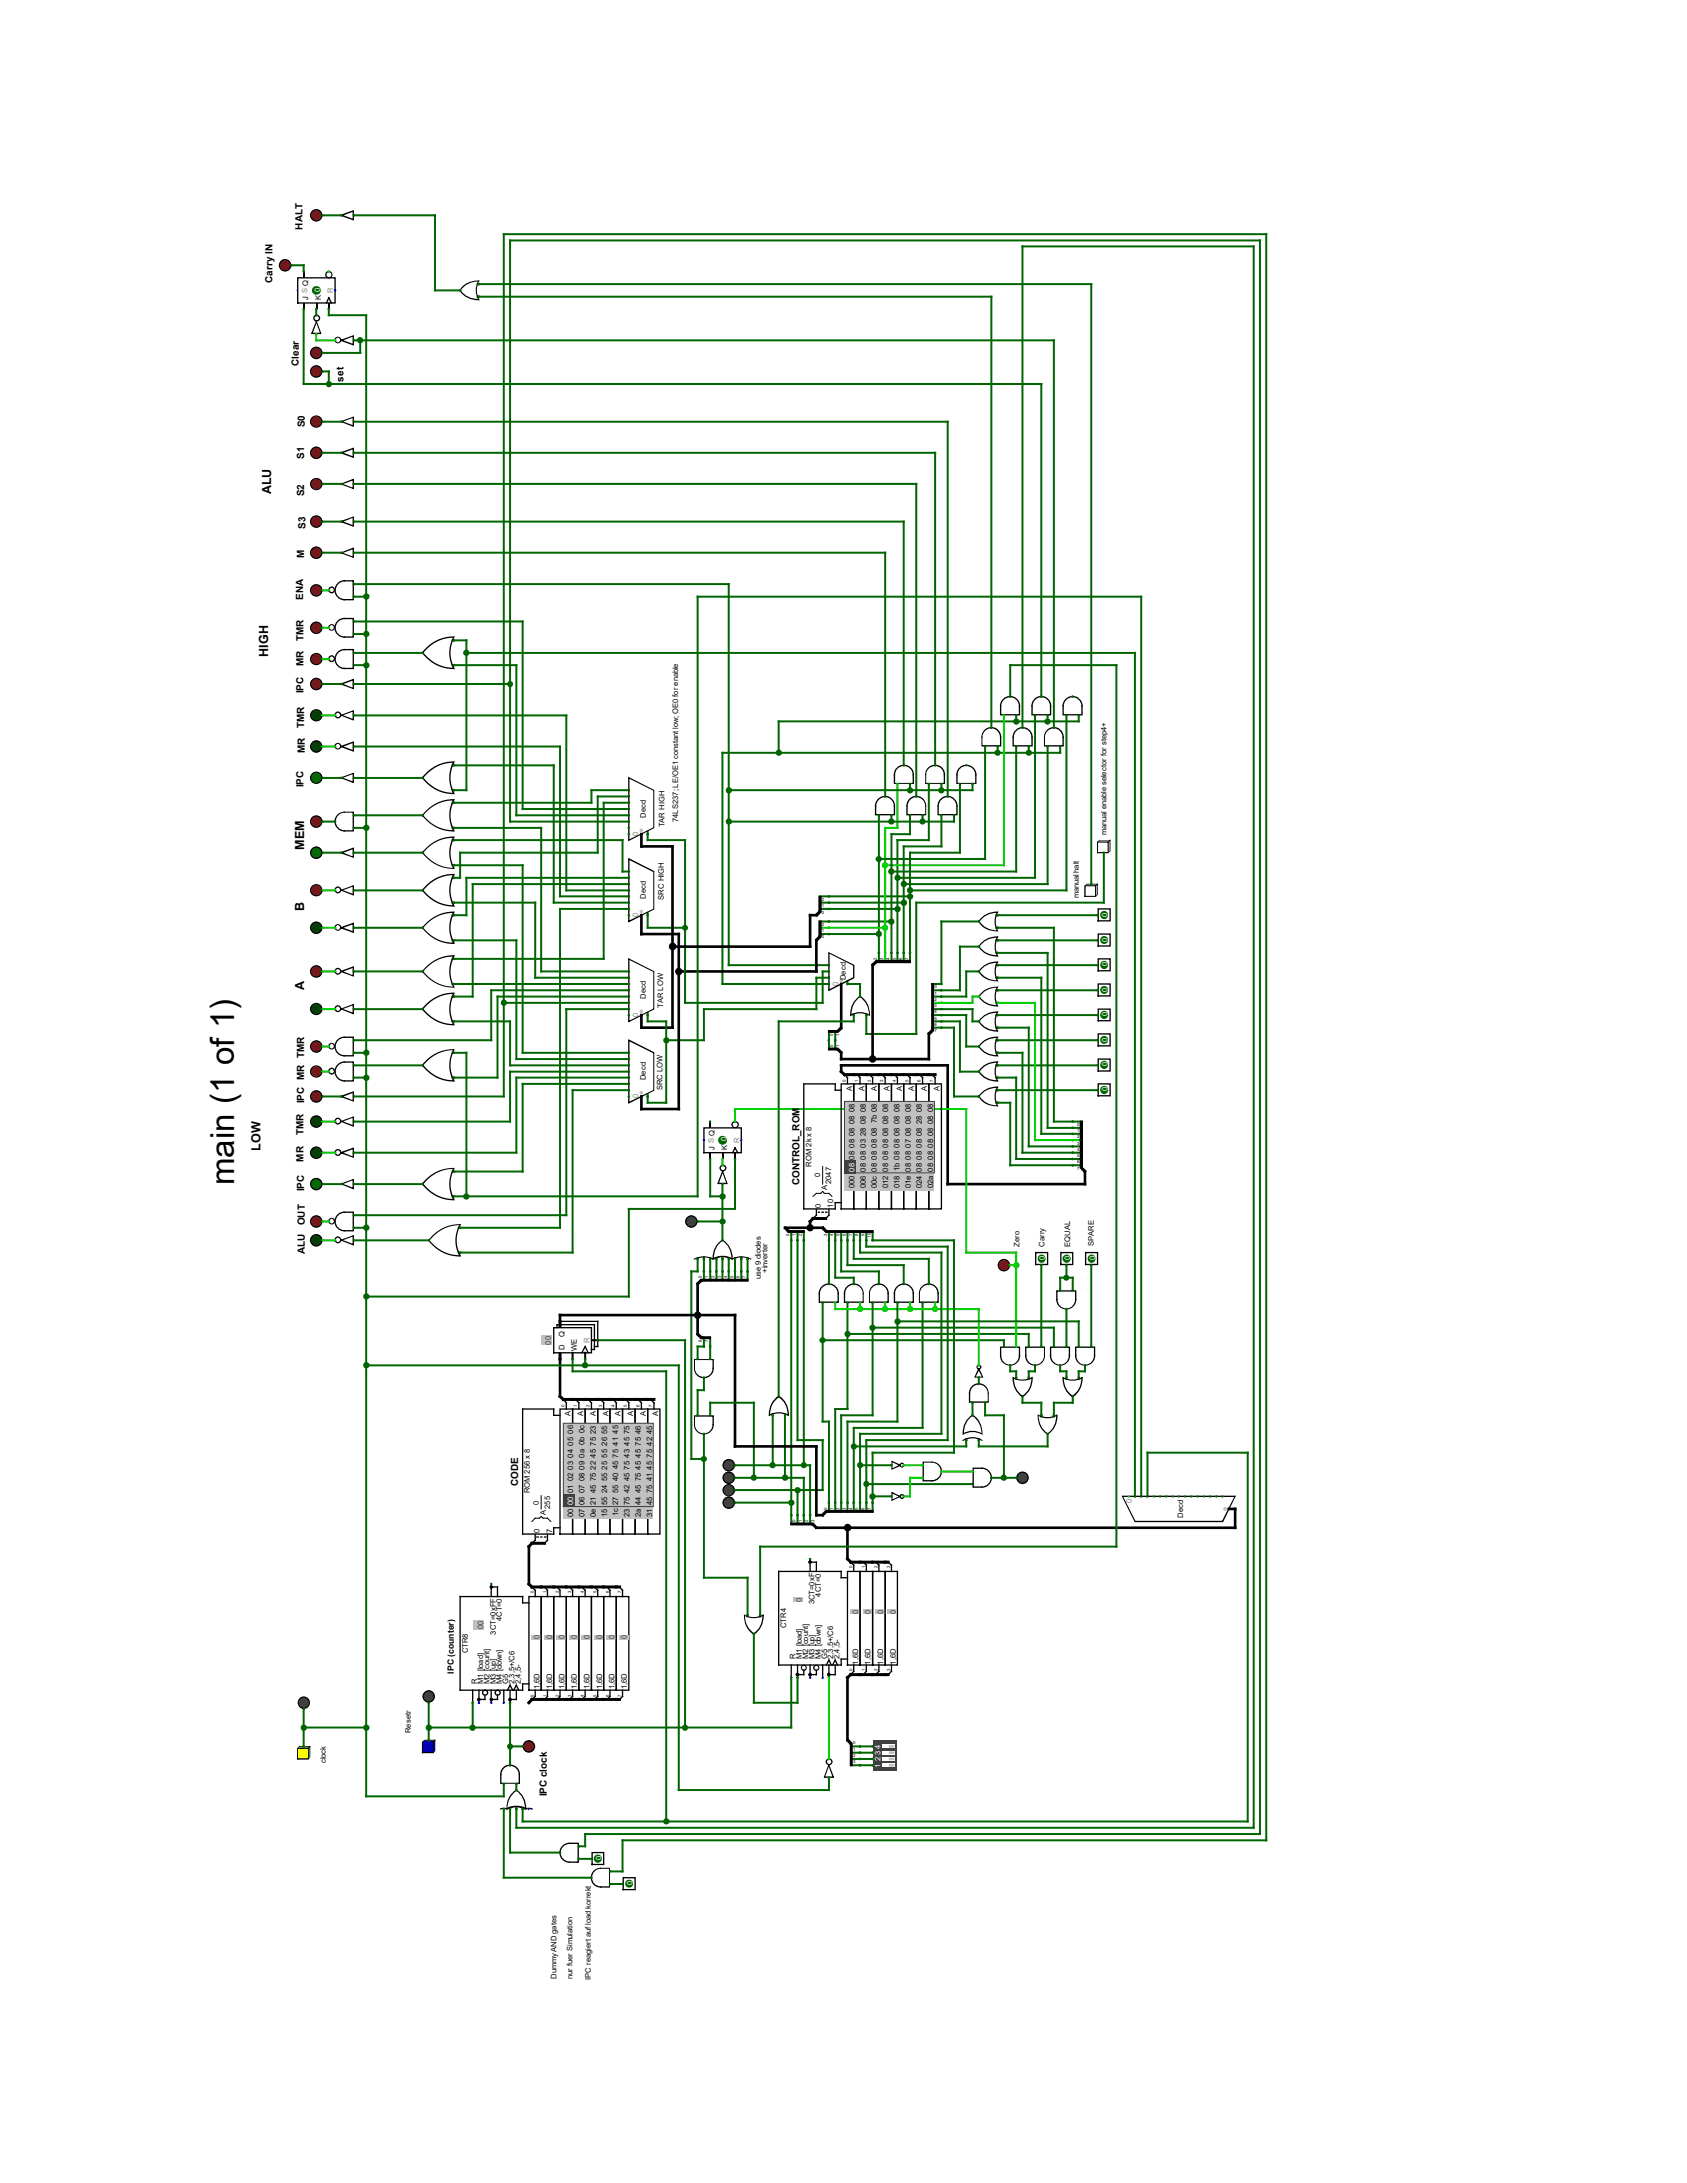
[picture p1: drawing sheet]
<svg xmlns="http://www.w3.org/2000/svg" width="216mm" height="279mm" viewBox="0 0 216 279" stroke-linecap="round" stroke-linejoin="round" font-family="sans-serif">
<defs><g id="words">
<text font-size="4.2" x="30" y="151.7" transform="rotate(-90 30 151.7)">main (1 of 1)</text>
<g font-size="1.6">
<text x="34.7" y="63.2" transform="rotate(-90 34.7 63.2)">ALU</text>
<text x="34.3" y="84" transform="rotate(-90 34.3 84)">HIGH</text>
<text x="38.9" y="108.8" transform="rotate(-90 38.9 108.8)">MEM</text>
<text x="38.9" y="116.6" transform="rotate(-90 38.9 116.6)">B</text>
<text x="38.9" y="126.7" transform="rotate(-90 38.9 126.7)">A</text>
<text x="33.4" y="147.3" transform="rotate(-90 33.4 147.3)">LOW</text>
</g>
<g font-size="1.3">
<text x="38.7" y="29.4" transform="rotate(-90 38.7 29.4)">HALT</text>
<text x="34.9" y="36.2" transform="rotate(-90 34.9 36.2)">Carry IN</text>
<text x="38.2" y="46.8" transform="rotate(-90 38.2 46.8)">Clear</text>
<text x="43.9" y="48.9" transform="rotate(-90 43.9 48.9)">set</text>
<text x="38.9" y="58.8" transform="rotate(-90 38.9 58.8)">S1</text>
<text x="39" y="54.7" transform="rotate(-90 39 54.7)">S0</text>
<text x="38.9" y="63.5" transform="rotate(-90 38.9 63.5)">S2</text>
<text x="38.9" y="71.5" transform="rotate(-90 38.9 71.5)">M</text>
<text x="39.1" y="67.6" transform="rotate(-90 39.1 67.6)">S3</text>
<text x="38.8" y="76.8" transform="rotate(-90 38.8 76.8)">ENA</text>
<text x="38.9" y="82" transform="rotate(-90 38.9 82)">TMR</text>
<text x="38.9" y="88.7" transform="rotate(-90 38.9 88.7)">IPC</text>
<text x="38.9" y="85.2" transform="rotate(-90 38.9 85.2)">MR</text>
<text x="38.9" y="93.2" transform="rotate(-90 38.9 93.2)">TMR</text>
<text x="38.9" y="100.8" transform="rotate(-90 38.9 100.8)">IPC</text>
<text x="39" y="96.4" transform="rotate(-90 39 96.4)">MR</text>
<text x="38.9" y="135.4" transform="rotate(-90 38.9 135.4)">TMR</text>
<text x="38.9" y="141.2" transform="rotate(-90 38.9 141.2)">IPC MR</text>
<text x="38.9" y="148.7" transform="rotate(-90 38.9 148.7)">MR</text>
<text x="38.9" y="145.3" transform="rotate(-90 38.9 145.3)">TMR</text>
<text x="38.9" y="152.5" transform="rotate(-90 38.9 152.5)">IPC</text>
<text x="102.3" y="151.7" transform="rotate(-90 102.3 151.7)">CONTROL_ROM</text>
<text x="39" y="160.5" transform="rotate(-90 39 160.5)">ALU</text>
<text x="39" y="156.8" transform="rotate(-90 39 156.8)">OUT</text>
<text x="66.3" y="190.2" transform="rotate(-90 66.3 190.2)">CODE</text>
<text x="70" y="229.9" transform="rotate(-90 70 229.9)">IPC clock</text>
</g>
<text font-size="1.1" x="58.1" y="214.2" transform="rotate(-90 58.1 214.2)">IPC (counter)</text>
<g font-size="1">
<text x="39.5" y="38.4" transform="rotate(-90 39.5 38.4)">J SQ</text>
<text x="41.1" y="38.4" transform="rotate(-90 41.1 38.4)">K 0</text>
<text x="82.6" y="104.6" transform="rotate(-90 82.6 104.6)">Decd</text>
<text x="85.1" y="105.9" transform="rotate(-90 85.1 105.9)">TAR HIGH</text>
<text x="86.8" y="105.2" transform="rotate(-90 86.8 105.2)">74LS237; LE/OE1 constant low; OE0 for enable</text>
<text x="141.6" y="106.9" transform="rotate(-90 141.6 106.9)">manual enable selector for step4+</text>
<text x="82.6" y="115.1" transform="rotate(-90 82.6 115.1)">Decd</text>
<text x="85" y="115.1" transform="rotate(-90 85 115.1)">SRC HIGH</text>
<text x="138.1" y="115" transform="rotate(-90 138.1 115)">manual halt</text>
<text x="108.3" y="125.5" transform="rotate(-90 108.3 125.5)">Decd</text>
<text x="82.6" y="127.8" transform="rotate(-90 82.6 127.8)">Decd</text>
<text x="84.9" y="129" transform="rotate(-90 84.9 129)">TAR LOW</text>
<text x="82.6" y="138.3" transform="rotate(-90 82.6 138.3)">Decd</text>
<text x="84.8" y="139.5" transform="rotate(-90 84.8 139.5)">SRC LOW</text>
<text x="109.1" y="139.6" transform="rotate(-90 109.1 139.6)">A</text>
<text x="110.6" y="139.6" transform="rotate(-90 110.6 139.6)">A</text>
<text x="112.2" y="139.6" transform="rotate(-90 112.2 139.6)">A</text>
<text x="113.8" y="139.6" transform="rotate(-90 113.8 139.6)">A</text>
<text x="115.4" y="139.6" transform="rotate(-90 115.4 139.6)">A</text>
<text x="117" y="139.6" transform="rotate(-90 117 139.6)">A</text>
<text x="118.6" y="139.6" transform="rotate(-90 118.6 139.6)">A</text>
<text x="120.2" y="139.6" transform="rotate(-90 120.2 139.6)">A</text>
<text x="91.4" y="147.1" transform="rotate(-90 91.4 147.1)">J SQ</text>
<text x="93.1" y="147.2" transform="rotate(-90 93.1 147.2)">K 0</text>
<text x="103.8" y="149.3" transform="rotate(-90 103.8 149.3)">ROM 2k x 8</text>
<text x="109.4" y="148.4" transform="rotate(-90 109.4 148.4)">08 08 08 08 08</text>
<text x="104.9" y="150.7" transform="rotate(-90 104.9 150.7)">0</text>
<text x="105" y="154.6" transform="rotate(-90 105 154.6)">0</text>
<text x="105.8" y="152.4" transform="rotate(-90 105.8 152.4)">A</text>
<text x="106.4" y="151.6" transform="rotate(-90 106.4 151.6)">2047</text>
<text x="106.6" y="154.6" transform="rotate(-90 106.6 154.6)">10</text>
<text x="109.4" y="152.1" transform="rotate(-90 109.4 152.1)">000</text>
<text x="110.8" y="152.1" transform="rotate(-90 110.8 152.1)">006 08 08 03 28 08 08</text>
<text x="112.2" y="152.1" transform="rotate(-90 112.2 152.1)">00c 08 08 08 08 7b 08</text>
<text x="113.7" y="152.1" transform="rotate(-90 113.7 152.1)">012 08 08 08 08 08 08</text>
<text x="115.1" y="152.1" transform="rotate(-90 115.1 152.1)">018 1b 08 08 08 08 08</text>
<text x="116.5" y="152.1" transform="rotate(-90 116.5 152.1)">01e 08 08 07 08 08 08</text>
<text x="118" y="152.1" transform="rotate(-90 118 152.1)">024 08 08 08 08 28 08</text>
<text x="119.4" y="152.1" transform="rotate(-90 119.4 152.1)">02a 08 08 08 08 08 08</text>
<text x="130.5" y="159.6" transform="rotate(-90 130.5 159.6)">Zero</text>
<text x="133.7" y="159.6" transform="rotate(-90 133.7 159.6)">Carry</text>
<text x="137" y="159.6" transform="rotate(-90 137 159.6)">EQUAL</text>
<text x="140" y="159.5" transform="rotate(-90 140 159.5)">SPARE</text>
<text x="97.4" y="163.7" transform="rotate(-90 97.4 163.7)">use 9 diodes</text>
<text x="98.2" y="162.9" transform="rotate(-90 98.2 162.9)">+inverter</text>
<text x="72.2" y="172.8" transform="rotate(-90 72.2 172.8)">D</text>
<text x="72.2" y="171.1" transform="rotate(-90 72.2 171.1)">Q</text>
<text x="73.8" y="173" transform="rotate(-90 73.8 173)">WE</text>
<text x="73" y="181.2" transform="rotate(-90 73 181.2)">A</text>
<text x="74.6" y="181.2" transform="rotate(-90 74.6 181.2)">A</text>
<text x="76.2" y="181.2" transform="rotate(-90 76.2 181.2)">A</text>
<text x="77.9" y="181.2" transform="rotate(-90 77.9 181.2)">A</text>
<text x="79.4" y="181.2" transform="rotate(-90 79.4 181.2)">A</text>
<text x="81" y="181.2" transform="rotate(-90 81 181.2)">A</text>
<text x="82.6" y="181.2" transform="rotate(-90 82.6 181.2)">A</text>
<text x="84.2" y="181.2" transform="rotate(-90 84.2 181.2)">A</text>
<text x="67.8" y="191.1" transform="rotate(-90 67.8 191.1)">ROM 256 x 8</text>
<text x="73.4" y="191.1" transform="rotate(-90 73.4 191.1)">01 02 03 04 05 06</text>
<text x="69" y="192.6" transform="rotate(-90 69 192.6)">0</text>
<text x="69" y="196.2" transform="rotate(-90 69 196.2)">0</text>
<text x="69.9" y="193.9" transform="rotate(-90 69.9 193.9)">A</text>
<text x="70.4" y="193.1" transform="rotate(-90 70.4 193.1)">255</text>
<text x="70.7" y="196.2" transform="rotate(-90 70.7 196.2)">7</text>
<text x="73.4" y="194.2" transform="rotate(-90 73.4 194.2)">00</text>
<text x="74.8" y="194.2" transform="rotate(-90 74.8 194.2)">07 06 07 08 09 0a 0b 0c</text>
<text x="76.2" y="194.2" transform="rotate(-90 76.2 194.2)">0e 21 45 75 22 45 75 23</text>
<text x="77.7" y="194.2" transform="rotate(-90 77.7 194.2)">15 55 24 55 25 55 26 55</text>
<text x="79.1" y="194.1" transform="rotate(-90 79.1 194.1)">1c 27 55 40 45 75 41 45</text>
<text x="80.6" y="194.2" transform="rotate(-90 80.6 194.2)">23 75 42 45 75 43 45 75</text>
<text x="82" y="194.2" transform="rotate(-90 82 194.2)">2a 44 45 75 45 45 75 46</text>
<text x="83.4" y="194.2" transform="rotate(-90 83.4 194.2)">31 45 75 41 45 75 42 45</text>
<text x="151.4" y="194.3" transform="rotate(-90 151.4 194.3)">Decd</text>
<text x="63.5" y="209.2" transform="rotate(-90 63.5 209.2)">3CT=0xFF</text>
<text x="64.2" y="207.5" transform="rotate(-90 64.2 207.5)">4CT=0</text>
<text x="100.6" y="208.4" transform="rotate(-90 100.6 208.4)">CTR4</text>
<text x="104.2" y="205.4" transform="rotate(-90 104.2 205.4)">3CT=0xF</text>
<text x="105" y="204.3" transform="rotate(-90 105 204.3)">4CT=0</text>
<text x="59.9" y="211.6" transform="rotate(-90 59.9 211.6)">CTR8</text>
<text x="61" y="215.5" transform="rotate(-90 61 215.5)">R</text>
<text x="61.9" y="215.5" transform="rotate(-90 61.9 215.5)">M1 [load]</text>
<text x="62.7" y="215.5" transform="rotate(-90 62.7 215.5)">M2 [count]</text>
<text x="63.5" y="215.5" transform="rotate(-90 63.5 215.5)">M3 [up]</text>
<text x="64.2" y="215.5" transform="rotate(-90 64.2 215.5)">M4 [down]</text>
<text x="65" y="215.5" transform="rotate(-90 65 215.5)">G5</text>
<text x="65.8" y="215.5" transform="rotate(-90 65.8 215.5)">2,3,5+/C6</text>
<text x="66.6" y="215.5" transform="rotate(-90 66.6 215.5)">2,4,5-</text>
<text x="101.8" y="212.3" transform="rotate(-90 101.8 212.3)">R</text>
<text x="102.6" y="212.3" transform="rotate(-90 102.6 212.3)">M1 [load]</text>
<text x="103.4" y="212.3" transform="rotate(-90 103.4 212.3)">M2 [count]</text>
<text x="104.2" y="212.3" transform="rotate(-90 104.2 212.3)">M3 [up]</text>
<text x="105" y="212.3" transform="rotate(-90 105 212.3)">M4 [down]</text>
<text x="105.8" y="212.3" transform="rotate(-90 105.8 212.3)">G5</text>
<text x="106.6" y="212.3" transform="rotate(-90 106.6 212.3)">2,3,5+/C6</text>
<text x="107.4" y="212.3" transform="rotate(-90 107.4 212.3)">2,4,5-</text>
<text x="109.8" y="213.1" transform="rotate(-90 109.8 213.1)">1,6D</text>
<text x="111.4" y="213.1" transform="rotate(-90 111.4 213.1)">1,6D</text>
<text x="113" y="213.1" transform="rotate(-90 113 213.1)">1,6D</text>
<text x="114.6" y="213.1" transform="rotate(-90 114.6 213.1)">1,6D</text>
<text x="52.6" y="221.8" transform="rotate(-90 52.6 221.8)">Resetr</text>
<text x="69" y="216.2" transform="rotate(-90 69 216.2)">1,6D</text>
<text x="70.7" y="216.2" transform="rotate(-90 70.7 216.2)">1,6D</text>
<text x="72.2" y="216.2" transform="rotate(-90 72.2 216.2)">1,6D</text>
<text x="73.8" y="216.2" transform="rotate(-90 73.8 216.2)">1,6D</text>
<text x="75.4" y="216.2" transform="rotate(-90 75.4 216.2)">1,6D</text>
<text x="77.1" y="216.2" transform="rotate(-90 77.1 216.2)">1,6D</text>
<text x="78.7" y="216.2" transform="rotate(-90 78.7 216.2)">1,6D</text>
<text x="80.2" y="216.2" transform="rotate(-90 80.2 216.2)">1,6D</text>
<text x="41.7" y="225.7" transform="rotate(-90 41.7 225.7)">clock</text>
<text x="71.2" y="253.3" transform="rotate(-90 71.2 253.3)">Dummy AND gates</text>
<text x="73.3" y="253.3" transform="rotate(-90 73.3 253.3)">nur fuer Simulation</text>
<text x="75.6" y="253.4" transform="rotate(-90 75.6 253.4)">IPC reagiert auf load korrekt</text>
</g>
<g font-size="1" fill="#808080">
<text x="42.6" y="37.5" transform="rotate(-90 42.6 37.5)">R</text>
<text x="81.7" y="107" transform="rotate(-90 81.7 107)">0</text>
<text x="81.7" y="117.4" transform="rotate(-90 81.7 117.4)">0</text>
<text x="81.7" y="130.2" transform="rotate(-90 81.7 130.2)">0</text>
<text x="107.3" y="126.2" transform="rotate(-90 107.3 126.2)">0</text>
<text x="81.7" y="140.6" transform="rotate(-90 81.7 140.6)">0</text>
<text x="94.6" y="146.3" transform="rotate(-90 94.6 146.3)">R</text>
<text x="75.4" y="171.9" transform="rotate(-90 75.4 171.9)">R</text>
<text x="144.9" y="192.3" transform="rotate(-90 144.9 192.3)">0</text>
</g>
<g font-size="1" fill="#fff">
<text x="141.7" y="117.3" transform="rotate(-90 141.7 117.3)">0</text>
<text x="141.7" y="123.7" transform="rotate(-90 141.7 123.7)">0</text>
<text x="141.7" y="120.5" transform="rotate(-90 141.7 120.5)">0</text>
<text x="141.7" y="130.1" transform="rotate(-90 141.7 130.1)">0</text>
<text x="141.7" y="126.9" transform="rotate(-90 141.7 126.9)">0</text>
<text x="141.7" y="136.5" transform="rotate(-90 141.7 136.5)">0</text>
<text x="141.7" y="133.3" transform="rotate(-90 141.7 133.3)">0</text>
<text x="141.7" y="139.7" transform="rotate(-90 141.7 139.7)">0</text>
<text x="109.4" y="149.9" transform="rotate(-90 109.4 149.9)">08</text>
<text x="133.7" y="161.3" transform="rotate(-90 133.7 161.3)">0</text>
<text x="137" y="161.3" transform="rotate(-90 137 161.3)">0</text>
<text x="140.2" y="161.3" transform="rotate(-90 140.2 161.3)">0</text>
<text x="73.4" y="192.7" transform="rotate(-90 73.4 192.7)">00</text>
<text x="112.7" y="226.2" transform="rotate(-90 112.7 226.2)">1</text>
<text x="112.7" y="225.4" transform="rotate(-90 112.7 225.4)">2</text>
<text x="112.7" y="224.7" transform="rotate(-90 112.7 224.7)">3</text>
<text x="112.7" y="223.9" transform="rotate(-90 112.7 223.9)">4</text>
<text x="77" y="238.1" transform="rotate(-90 77 238.1)">0</text>
<text x="80.9" y="241.3" transform="rotate(-90 80.9 241.3)">0</text>
</g>
<g font-size="1" fill="#404040">
<text x="70.5" y="172.1" transform="rotate(-90 70.5 172.1)">00</text>
<text x="61.9" y="208.5" transform="rotate(-90 61.9 208.5)">00</text>
<text x="69" y="209.8" transform="rotate(-90 69 209.8)">0</text>
<text x="70.7" y="209.8" transform="rotate(-90 70.7 209.8)">0</text>
<text x="72.2" y="209.8" transform="rotate(-90 72.2 209.8)">0</text>
<text x="73.8" y="209.8" transform="rotate(-90 73.8 209.8)">0</text>
<text x="75.4" y="209.8" transform="rotate(-90 75.4 209.8)">0</text>
<text x="77.1" y="209.8" transform="rotate(-90 77.1 209.8)">0</text>
<text x="78.7" y="209.8" transform="rotate(-90 78.7 209.8)">0</text>
<text x="80.2" y="209.8" transform="rotate(-90 80.2 209.8)">0</text>
<text x="102.6" y="205" transform="rotate(-90 102.6 205)">0</text>
<text x="109.8" y="206.6" transform="rotate(-90 109.8 206.6)">0</text>
<text x="111.4" y="206.6" transform="rotate(-90 111.4 206.6)">0</text>
<text x="113" y="206.6" transform="rotate(-90 113 206.6)">0</text>
<text x="114.6" y="206.6" transform="rotate(-90 114.6 206.6)">0</text>
</g>
<g font-size=".6">
<text x="112.2" y="122.8" transform="rotate(-90 112.2 122.8)">2</text>
<text x="113" y="122.8" transform="rotate(-90 113 122.8)">3</text>
<text x="113.8" y="122.8" transform="rotate(-90 113.8 122.8)">4</text>
<text x="114.6" y="122.8" transform="rotate(-90 114.6 122.8)">5</text>
<text x="115.4" y="122.8" transform="rotate(-90 115.4 122.8)">6</text>
<text x="116.3" y="122.8" transform="rotate(-90 116.3 122.8)">7</text>
<text x="106.6" y="134" transform="rotate(-90 106.6 134)">0</text>
<text x="106.6" y="132.6" transform="rotate(-90 106.6 132.6)">0</text>
<text x="107.4" y="134" transform="rotate(-90 107.4 134)">1</text>
<text x="107.4" y="132.6" transform="rotate(-90 107.4 132.6)">1</text>
<text x="108.3" y="138.5" transform="rotate(-90 108.3 138.5)">0</text>
<text x="109.8" y="138.5" transform="rotate(-90 109.8 138.5)">1</text>
<text x="111.4" y="138.5" transform="rotate(-90 111.4 138.5)">2</text>
<text x="113" y="138.5" transform="rotate(-90 113 138.5)">3</text>
<text x="114.6" y="138.5" transform="rotate(-90 114.6 138.5)">4</text>
<text x="116.3" y="138.5" transform="rotate(-90 116.3 138.5)">5</text>
<text x="117.8" y="138.5" transform="rotate(-90 117.8 138.5)">6</text>
<text x="119.4" y="138.5" transform="rotate(-90 119.4 138.5)">7</text>
<text x="101.1" y="158.2" transform="rotate(-90 101.1 158.2)">0</text>
<text x="101.8" y="158.2" transform="rotate(-90 101.8 158.2)">1</text>
<text x="102.6" y="158.2" transform="rotate(-90 102.6 158.2)">2</text>
<text x="105.8" y="158.2" transform="rotate(-90 105.8 158.2)">3</text>
<text x="106.6" y="158.2" transform="rotate(-90 106.6 158.2)">4</text>
<text x="107.4" y="158.2" transform="rotate(-90 107.4 158.2)">5</text>
<text x="108.3" y="158.2" transform="rotate(-90 108.3 158.2)">6</text>
<text x="109.1" y="158.2" transform="rotate(-90 109.1 158.2)">7</text>
<text x="109.8" y="158.2" transform="rotate(-90 109.8 158.2)">8</text>
<text x="110.6" y="158.2" transform="rotate(-90 110.6 158.2)">9</text>
<text x="111.4" y="158.4" transform="rotate(-90 111.4 158.4)">10</text>
<text x="89.8" y="163.6" transform="rotate(-90 89.8 163.6)">0</text>
<text x="90.6" y="163.6" transform="rotate(-90 90.6 163.6)">1</text>
<text x="91.4" y="163.6" transform="rotate(-90 91.4 163.6)">2</text>
<text x="92.2" y="163.6" transform="rotate(-90 92.2 163.6)">3</text>
<text x="93.1" y="163.6" transform="rotate(-90 93.1 163.6)">4</text>
<text x="93.9" y="163.6" transform="rotate(-90 93.9 163.6)">5</text>
<text x="94.6" y="163.6" transform="rotate(-90 94.6 163.6)">6</text>
<text x="95.4" y="163.6" transform="rotate(-90 95.4 163.6)">7</text>
<text x="89.8" y="171.8" transform="rotate(-90 89.8 171.8)">6</text>
<text x="90.6" y="171.8" transform="rotate(-90 90.6 171.8)">7</text>
<text x="72.2" y="180.1" transform="rotate(-90 72.2 180.1)">0</text>
<text x="73.8" y="180.1" transform="rotate(-90 73.8 180.1)">1</text>
<text x="75.4" y="180.1" transform="rotate(-90 75.4 180.1)">2</text>
<text x="77.1" y="180.1" transform="rotate(-90 77.1 180.1)">3</text>
<text x="78.7" y="180.1" transform="rotate(-90 78.7 180.1)">4</text>
<text x="80.2" y="180.1" transform="rotate(-90 80.2 180.1)">5</text>
<text x="81.8" y="180.1" transform="rotate(-90 81.8 180.1)">6</text>
<text x="83.4" y="180.1" transform="rotate(-90 83.4 180.1)">7</text>
<text x="101.8" y="194.8" transform="rotate(-90 101.8 194.8)">0</text>
<text x="102.6" y="194.8" transform="rotate(-90 102.6 194.8)">1</text>
<text x="103.4" y="194.8" transform="rotate(-90 103.4 194.8)">2</text>
<text x="104.2" y="194.8" transform="rotate(-90 104.2 194.8)">3</text>
<text x="105.8" y="193.2" transform="rotate(-90 105.8 193.2)">0</text>
<text x="106.6" y="193.2" transform="rotate(-90 106.6 193.2)">1</text>
<text x="107.4" y="193.2" transform="rotate(-90 107.4 193.2)">2</text>
<text x="108.3" y="193.2" transform="rotate(-90 108.3 193.2)">3</text>
<text x="109.1" y="193.2" transform="rotate(-90 109.1 193.2)">4</text>
<text x="109.8" y="193.2" transform="rotate(-90 109.8 193.2)">5</text>
<text x="110.6" y="193.2" transform="rotate(-90 110.6 193.2)">6</text>
<text x="111.4" y="193.2" transform="rotate(-90 111.4 193.2)">7</text>
<text x="68.3" y="203.8" transform="rotate(-90 68.3 203.8)">0</text>
<text x="69.9" y="203.8" transform="rotate(-90 69.9 203.8)">1</text>
<text x="71.5" y="203.8" transform="rotate(-90 71.5 203.8)">2</text>
<text x="73.1" y="203.8" transform="rotate(-90 73.1 203.8)">3</text>
<text x="74.7" y="203.8" transform="rotate(-90 74.7 203.8)">4</text>
<text x="76.3" y="203.8" transform="rotate(-90 76.3 203.8)">5</text>
<text x="77.9" y="203.8" transform="rotate(-90 77.9 203.8)">6</text>
<text x="79.5" y="203.8" transform="rotate(-90 79.5 203.8)">7</text>
<text x="109.1" y="200.7" transform="rotate(-90 109.1 200.7)">0</text>
<text x="110.7" y="200.7" transform="rotate(-90 110.7 200.7)">1</text>
<text x="112.3" y="200.7" transform="rotate(-90 112.3 200.7)">2</text>
<text x="113.9" y="200.7" transform="rotate(-90 113.9 200.7)">3</text>
<text x="109.1" y="213.9" transform="rotate(-90 109.1 213.9)">0</text>
<text x="110.7" y="213.9" transform="rotate(-90 110.7 213.9)">1</text>
<text x="112.3" y="213.9" transform="rotate(-90 112.3 213.9)">2</text>
<text x="113.9" y="213.9" transform="rotate(-90 113.9 213.9)">3</text>
<text x="68.3" y="217.1" transform="rotate(-90 68.3 217.1)">0</text>
<text x="69.9" y="217.1" transform="rotate(-90 69.9 217.1)">1</text>
<text x="71.5" y="217.1" transform="rotate(-90 71.5 217.1)">2</text>
<text x="73.1" y="217.1" transform="rotate(-90 73.1 217.1)">3</text>
<text x="74.7" y="217.1" transform="rotate(-90 74.7 217.1)">4</text>
<text x="76.3" y="217.1" transform="rotate(-90 76.3 217.1)">5</text>
<text x="77.9" y="217.1" transform="rotate(-90 77.9 217.1)">6</text>
<text x="79.5" y="217.1" transform="rotate(-90 79.5 217.1)">7</text>
</g>
<g font-size=".5">
<text x="105.2" y="115.3">2</text>
<text x="105.2" y="116.1">1</text>
<text x="105.2" y="116.9">0</text>
<text x="105.2" y="118.5">2</text>
<text x="105.2" y="119.3">1</text>
<text x="105.2" y="120.1">0</text>
<text x="119.6" y="126.5">0</text>
<text x="119.6" y="127.3">1</text>
<text x="119.6" y="128.1">2</text>
<text x="119.6" y="128.9">3</text>
<text x="119.6" y="129.7">4</text>
<text x="119.6" y="130.5">5</text>
<text x="119.6" y="131.3">6</text>
<text x="119.6" y="132.1">7</text>
<text x="137.8" y="144.1">0</text>
<text x="137.8" y="144.9">1</text>
<text x="137.8" y="145.7">2</text>
<text x="137.8" y="146.5">3</text>
<text x="137.8" y="147.3">4</text>
<text x="137.8" y="148.1">5</text>
<text x="137.8" y="148.9">6</text>
<text x="137.8" y="149.7">7</text>
<text x="109.2" y="223.3">0</text>
<text x="109.2" y="224.1">1</text>
<text x="109.2" y="224.9">2</text>
<text x="109.2" y="225.7">3</text>
</g>
</g></defs>
<g fill="none" stroke="#006400" stroke-width=".25">
<path d="M37.3 34h1.6v.8M38.9 39.5v9.6h94.4v40.1M40.5 39.5v.8M41.3 27.6h2.4M42.1 39.5v.8h4.8v189.6h17.6v-1.6M45.3 27.6h10.4v9.6h3.2M61.3 38h65.6v55.1M61.3 36.4h78.4v76.8M41.3 47.5h.8v1.6M41.3 54h2.4M41.3 58h2.4M45.3 54h76v47.9"/>
<path d="M45.3 43.6h89.6v49.5M45.3 58h74.4v40M46.1 43.6v1.6h-4.8M41.3 61.9h2.4M41.3 66.8h2.4M41.3 70.7h2.4M45.3 66.8h70.4v31.2M45.3 74.8h48v48.7h12.8M45.3 61.9h72v40M45.3 76.4h1.6M45.3 79.5h21.6v24h13.6M45.3 70.7h68v31.2"/>
<path d="M41.3 87.5h2.4M41.3 99.6h2.4M45.3 91.6h27.2v22.4h8M45.3 95.5h26.4v19.2h8.8M45.3 87.5h20M45.3 83.6h8.8M45.3 81.2h1.6M45.3 99.6h8.8M45.3 85.1h1.6M58.1 82h1.6v19.1h-1.6M58.1 98h12.8v17.5h9.6M58.1 85.1h8v19.3h14.4"/>
<path d="M59.7 83.6h85.5v107.9M126.1 95.5v14.4h-13.6M127.7 95.5v.9M129.3 89.2v-4.1h13.6v112.9h-45.6v8.7M130 95.5v16h-15.9M130 91.6v.7M130.9 93.1v-61.6h29.5v202.4h-94.3v-2.4M131.7 95.5v.9M132.5 91.6v20.8h-17.6M134.1 91.6v.7M134.1 95.5v17.7h-18.4M135.7 95.5v.9h-43.2v29.5h13.6"/>
<path d="M136.5 91.6v22.4h-20M138 91.6v.7h-38.3v4.1M41.3 109.1h2.4M41.3 105.2h1.6M45.3 114h8.8M45.3 118.7h8.8M45.3 109.1h8.8M45.3 104.4h8.8M45.3 106h1.6M58.1 115.5h10.4v9.6h12M58.1 110.7h8.8v24h13.6M58.1 107.5h21.6v4h.8"/>
<path d="M58.1 106h11.2v18.3h11.2M80.5 101.1h-4.8v1.6h-17.6M80.5 105.2h-15.2v-74.4h95.9v203.9h-86.3v1.6h-.8M80.5 102.7h-3.2v20h-19.2M80.5 101.9h-4v7.2h-17.6v3.3h-.8M80.5 112.4h-20.8v4.7h-1.6M80.5 113.2h-20v14.4h-2.4M80.5 116.3h-8.8v40.8h-12.8M82.9 117.1v1.6h4.8M82.9 106.8v.7h4.8v20.9h17.6v-4.1h.8M106.1 114.7h10.4M106.1 116.3h8.8"/>
<path d="M106.1 117.9h8M106.1 115.5h9.6M106.1 119.5h6.4M112.5 104.4v17.6M114.1 104.4v.8M116.5 104.4v2.4h-2.4v15.2M116.5 100.3v.8M118.1 104.4v.8M118.9 100.3v7.2h-4v14.5M120.5 100.3v.8M120.5 104.4v3.9h-4.8v13.7M122.1 104.4v.8h-28.8"/>
<path d="M122.9 100.3v8.8h-6.4v12.9M124.5 100.3v.8h-31.2M125.3 117.9h-4.8v8M127.7 118.7h7.2v24.9h2.4M127.7 117.1h12.8M141.3 109.1v6.4h-24v16.8h-6.4v-2.4M45.3 136.4h8.8M45.3 134.7h1.6M45.3 124.3h8.8M45.3 129.2h8.8M45.3 137.9h1.6M58.1 130.7h7.2v5.7h15.2"/>
<path d="M58.1 134.7h1.6v18.4M58.1 125.9h22.4M58.1 120.4h8v15.2h14.4M64.5 128.4h16M80.5 126.7h-17.6v6.4h-17.6M80.5 129.2h-8v26.3h-27.2M80.5 138.7h-13.6v11.2h-8.8M80.5 127.6h-16.8v10.3h-5.6M80.5 137.9h-14.4v9.6h-20.8M80.5 139.5h-7.2v20.8h-14.4M80.5 137.2h-15.2v6.4h-20M82.9 129.9v.8h2.4v10.4h-2.4v-.8"/>
<path d="M106.1 125.1h-1.6v4.1h-14.4v3.9h-4.8M108.5 125.9h1.6v1.7M109.3 129.9v.8h-9.6v48M120.5 131.5h1.6v8.8h3.2M120.5 129.2h4v1.5h.8M120.5 129.9h3.2v4h1.6M120.5 130.7h2.4v6.5h2.4M125.3 121.2h-2.4v5.5h-2.4M125.3 124.3h-1.6v3.3h-3.2M127.7 126.7h12.8M127.7 131.5h4v15.2h5.6M127.7 125.1h5.6v20h4"/>
<path d="M127.7 136.4h12.8M127.7 122h6.4v22.4h3.2M127.7 123.5h12.8M127.7 134.7h3.2v12.8h6.4M127.7 133.1h12.8M127.7 137.9h2.3v10.4h7.3M127.7 139.5h12.8M127.7 120.4h12.8M127.7 129.9h12.8M41.3 151.6h2.4M41.3 140.3h2.4M45.3 151.6h8.8"/>
<path d="M45.3 140.3h19.2v-110.3h97.6v205.5h-82.4v4h-1.6M45.3 157.1h1.6M45.3 158.7h9.6M58.1 153.1h31.2v-76.7h56.7v115.1M89.3 156.3h3.2M90.9 148.3v4.8h1.6M92.5 151.6v7.1M94.1 148.3v6.4h-13.6v11.2h-33.6M101.3 158.7v35.2M102.1 158.7v25.6h3.2v6.4h-11.2M102.9 158.7v28.8M106.1 158.7v5.6"/>
<path d="M106.9 158.7v4.8h2.4v.8M107.7 158.7v4h4.8v1.6M108.5 158.7v3.2h7.2v2.4M109.3 158.7v2.4h9.6v3.2M110.1 158.7v1.6h10.4v23.2h-10.4v8.8M110.9 158.7v.9h10.4v24.7h-10.4v8M111.7 158.7h10.4v27.2h-10.4v6.4M127.7 141.1h1.6v8h8M46.9 174.8h40v54.3h19.2v-1.6M73.3 173.9v1.6h12v57.6M74.9 173.9v.9M76.5 171.5h11.2v49.6"/>
<path d="M89.3 161.1v1.6h-.8v24h1.6M90.1 161.1v1.6M90.1 176.3v1.6h-.8v3.2M90.1 172.3h-.8v1.6M90.9 161.1v1.6M90.9 172.3v1.6M91.7 161.1v1.6M92.5 161.1v1.6M93.3 161.1v1.6M94.1 161.1v1.6M94.9 161.1v1.6M95.7 161.1v1.6"/>
<path d="M105.3 171.5h23.2v.8M105.3 166.8v15.1h.8v10.4M108.5 170.7h23.2v1.6M108.5 166.8v13.5h-1.6v12M111.7 169.9h23.2v2.4M111.7 166.8v14.3h-4v11.2M114.9 169.1h23.1v3.2M114.9 166.8v15.1h-6.4v10.4M118.1 166.8v16h-8.8v9.5M124.5 179.5v1.6M125.3 176.3v.8M126.1 179.5v1.6h2.4v8"/>
<path d="M129.3 174.8v.7h.7v.8M130.9 178.7v.8h2.4v1.6M132.5 174.8v.7h-.8v.8M133.3 161.9v10.4M135.7 174.8v.7h.8v.8M135.7 165.1v-1.6h1.6v1.6M136.5 161.9v1.6M136.5 167.6v4.7M137.3 178.7v.8h-2.4v1.6M138.9 174.8v.7h-.9v.8M139.7 161.9v10.4M90.1 183.5v18.4h5.6v4.8"/>
<path d="M90.9 181.1v-1.6h5.6v9.6M94.1 187.5h9.6v6.4M94.1 189.1h8.8v4.8M94.1 192.3h7.2M98.9 181.1v6.4M100.5 181.1v8M102.1 190.7v3.2M110.1 187.5h4M110.9 189.9h13.6M111.7 191.5h2.4M123.7 184.3v.8h-14.4M126.9 189.1h3.1"/>
<path d="M134.1 183.5v1.6h-8.8v-.8M146.9 191.5v-5.6h12.8v47.2h-92.8v-1.6M38.9 218.7v4.8M54.9 217.9v4.8M60.5 217.9v3.2M65.3 217.9v8M96.5 209.1v8.8h5.6v-3.2M101.3 214.7v6.4h-46.4M38.9 221.1h8M64.5 231.5v8.8h11.2M65.3 223.5h1.6M65.3 231.5v5.6h6.4"/>
<path d="M66.1 228.3v.8M74.1 237.9h1.6M110.1 225.9h1.6M110.1 223.5h1.6M110.1 224.3h1.6M110.1 225.1h1.6M78.1 241.1h1.6"/>
</g>
<g fill="none" stroke="#00d200" stroke-width=".25">
<path d="M40.5 42.8v.8h2.4M41.3 75.6h.8M41.3 95.5h1.6M41.3 80.3h.8M41.3 91.6h1.6M41.3 84.4h.8M128.5 91.6v19.1h-15.2M41.3 118.7h1.6M41.3 114h1.6M106.1 118.7h7.2M114.9 100.3v5.7h-1.6v16M41.3 133.9h.8"/>
<path d="M41.3 129.2h1.6M41.3 124.3h1.6M41.3 137.2h.8M125.3 127.6h-.8v.8h-4M127.7 128.4h4.8v17.5h4.8M41.3 147.5h1.6M41.3 158.7h1.6M41.3 143.6h1.6M41.3 156.3h.8M92.5 148.3v.8M94.1 143.6v-1.7h29.6v18.4h6.3v12M106.9 166.8v.8h18.4v7.2"/>
<path d="M110.1 166.8v.8M113.3 166.8v.8M116.5 166.8v.8M119.7 166.8v.8M129.3 161.9h.7M115.7 187.5h2.4M118.1 189.1h-1.6v2.4h-.8M120.5 188.3h4M106.1 214.7v10.4"/>
</g>
<g fill="none" stroke="#000" stroke-width=".34">
<path d="M82.1 117.1v2.4h4.8v22.4h-4.8v-1.6M82.1 106.8v1.5h4v23.2h-4v-1.6M104.5 117.1h-.8v4.1h-17.6M104.5 120.4v3.9h-17.6M107.7 125.9v5.6M107.7 137.2v-.8h13.6v15.2h17.6v-1.7M111.7 123.5v12.1M118.9 132.3v3.3h-11.2v-.9M100.5 157.1h4.8M103.7 156.3v.8M71.7 169.1v-.8h22.4v16.8h10.4v8.8h.8M71.7 173.9v4.8"/>
<path d="M89.3 164.3v6.4M67.7 198v4.7M108.5 195.5v4M157.3 193.1h.8v2.4h-53.6M108.5 214.7v8"/>
</g>
<circle cx="119.7" cy="167.5" r=".4" fill="#00d200"/>
<circle cx="111.7" cy="135.5" r=".48" fill="#000"/>
<g fill="#006400">
<circle cx="46.1" cy="43.5" r=".41"/>
<circle cx="112.5" cy="119.5" r=".4"/>
<circle cx="87.7" cy="118.7" r=".38"/>
<circle cx="65.3" cy="223.5" r=".39"/>
<circle cx="64.5" cy="128.3" r=".4"/>
<circle cx="98.9" cy="187.5" r=".41"/>
<circle cx="102.9" cy="187.5" r=".4"/>
<circle cx="116.5" cy="113.9" r=".4"/>
</g>
<circle cx="130.1" cy="161.9" r=".4" fill="#00d200"/>
<g fill="#006400">
<circle cx="46.9" cy="85.2" r=".4"/>
<circle cx="105.3" cy="171.5" r=".39"/>
<circle cx="46.9" cy="137.9" r=".4"/>
<circle cx="110.1" cy="187.5" r=".4"/>
<circle cx="90.1" cy="186.7" r=".39"/>
<circle cx="46.9" cy="174.7" r=".41"/>
</g>
<circle cx="113.3" cy="118.8" r=".39" fill="#00d200"/>
<g fill="#006400">
<circle cx="101.3" cy="192.3" r=".39"/>
<circle cx="46.9" cy="105.9" r=".41"/>
<circle cx="115.7" cy="113.1" r=".41"/>
<circle cx="130.1" cy="92.4" r=".4"/>
<circle cx="85.3" cy="133.2" r=".4"/>
<circle cx="134.1" cy="92.3" r=".4"/>
<circle cx="108.5" cy="170.7" r=".4"/>
<circle cx="99.7" cy="96.3" r=".41"/>
<circle cx="114.1" cy="118" r=".4"/>
<circle cx="59.7" cy="153.1" r=".4"/>
<circle cx="74.9" cy="174.7" r=".4"/>
<circle cx="38.9" cy="221.1" r=".4"/>
<circle cx="85.3" cy="233.1" r=".41"/>
<circle cx="93.3" cy="101.2" r=".4"/>
<circle cx="111.7" cy="191.5" r=".4"/>
<circle cx="46.9" cy="221.1" r=".4"/>
<circle cx="114.9" cy="112.3" r=".41"/>
<circle cx="54.9" cy="221.1" r=".4"/>
<circle cx="60.5" cy="221.1" r=".4"/>
<circle cx="111.7" cy="169.9" r=".39"/>
<circle cx="102.1" cy="190.7" r=".4"/>
<circle cx="127.7" cy="96.3" r=".4"/>
<circle cx="46.9" cy="157.1" r=".41"/>
<circle cx="59.7" cy="83.5" r=".4"/>
<circle cx="116.5" cy="101.2" r=".4"/>
<circle cx="131.7" cy="96.3" r=".4"/>
<circle cx="92.5" cy="153.1" r=".4"/>
<circle cx="114.1" cy="111.5" r=".41"/>
<circle cx="120.5" cy="101.2" r=".4"/>
</g>
<circle cx="86.1" cy="121.1" r=".49" fill="#000"/>
<circle cx="109.3" cy="185.1" r=".39" fill="#006400"/>
<circle cx="108.5" cy="195.5" r=".49" fill="#000"/>
<g fill="#006400">
<circle cx="93.3" cy="105.1" r=".41"/>
<circle cx="114.9" cy="116.4" r=".4"/>
</g>
<circle cx="89.3" cy="168.3" r=".48" fill="#000"/>
<g fill="#006400">
<circle cx="87.7" cy="221.1" r=".39"/>
<circle cx="114.9" cy="169.1" r=".4"/>
</g>
<circle cx="113.3" cy="110.8" r=".39" fill="#00d200"/>
<g fill="#006400">
<circle cx="110.9" cy="189.9" r=".4"/>
<circle cx="46.9" cy="134.7" r=".41"/>
<circle cx="96.5" cy="189.1" r=".4"/>
<circle cx="114.1" cy="105.1" r=".41"/>
<circle cx="100.5" cy="189.1" r=".41"/>
<circle cx="118.1" cy="105.1" r=".4"/>
<circle cx="65.3" cy="87.5" r=".39"/>
<circle cx="46.9" cy="76.4" r=".41"/>
<circle cx="115.7" cy="115.5" r=".4"/>
<circle cx="112.5" cy="110" r=".39"/>
<circle cx="46.9" cy="165.9" r=".41"/>
<circle cx="136.5" cy="163.5" r=".39"/>
</g>
<circle cx="103.7" cy="157.1" r=".46" fill="#000"/>
<g fill="#006400">
<circle cx="46.9" cy="81.1" r=".41"/>
<circle cx="42.1" cy="49.2" r=".39"/>
</g>
<circle cx="110.1" cy="167.5" r=".4" fill="#00d200"/>
<circle cx="92.5" cy="156.3" r=".39" fill="#006400"/>
<circle cx="113.3" cy="167.5" r=".41" fill="#00d200"/>
<g fill="#006400">
<circle cx="128.5" cy="189.1" r=".41"/>
<circle cx="116.5" cy="114.7" r=".4"/>
</g>
<circle cx="86.9" cy="124.3" r=".47" fill="#000"/>
<circle cx="116.5" cy="167.5" r=".4" fill="#00d200"/>
<path d="M43.6 61.9l1.7-.6v1.3l-1.7-.6v-.2l1.6 .6v.1h-.1v-1.1h.1v.1l-1.6 .6z" fill="#000"/>
<g fill="#006400">
<path d="M43.6 61.8h.2v.3h-.2z"/>
<path d="M45.2 61.8h.2v.3h-.2z"/>
</g>
<path d="M104.9 114.7h1.2M104.9 115.5h1.2M104.9 116.3h1.2" fill="none" stroke="#006400" stroke-width=".25"/>
<g fill="#000">
<path d="M104.7 114.6h.5v2.2l-.6 .5-.3-.2 .5-.6 .1 .2h-.2z"/>
<circle cx="104.5" cy="117.1" r=".17"/>
</g>
<g fill="#006400">
<path d="M106 114.6h.2v.3h-.2z"/>
<path d="M106 115.4h.2v.2h-.2z"/>
<path d="M106 116.2h.2v.2h-.2z"/>
</g>
<g fill="#000">
<path d="M43.3 83.3l.8-.2h.1v.1a1.13 1.13 0 0 0-1.2 1.2h-.1h.1a1.12 1.12 0 0 0 1.2 1.1v.1a1.29 1.29 0 0 1-1.3-.8 1.29 1.29 0 0 1 .4-1.5zM44 83.1h1.3v2.5h-1.3v-.1h1.2l-.1 .1v-2.5h.1v.1h-1.2z"/>
<path d="M42.1 84.1l.1-.2h.3h.2l.2 .4h-.1h.1l-.1 .2-.3 .3v-.1v.1l-.3-.1-.2-.4h.1h-.1zM42.2 84.3a.28 .28 0 0 0 .5 0 .28 .28 0 0 0-.5 0z"/>
</g>
<path d="M42 84.2h.2v.3h-.2z" fill="#00d200"/>
<g fill="#006400">
<path d="M45.2 85h.2v.2h-.2z"/>
<path d="M45.2 83.4h.2v.3h-.2z"/>
</g>
<path d="M104.9 117.9h1.2M104.9 119.5h1.2" fill="none" stroke="#006400" stroke-width=".25"/>
<path d="M104.9 118.7h1.2" fill="none" stroke="#00d200" stroke-width=".25"/>
<g fill="#000">
<path d="M104.7 117.8h.5v2.1l-.6 .7-.3-.3 .5-.6 .1 .1h-.2z"/>
<circle cx="104.5" cy="120.4" r=".17"/>
</g>
<path d="M106 117.8h.2v.3h-.2z" fill="#006400"/>
<path d="M106 118.6h.2v.3h-.2z" fill="#00d200"/>
<path d="M106 119.4h.2v.3h-.2z" fill="#006400"/>
<path d="M82.9 129.6v.3" fill="none" stroke="#006400" stroke-width=".25"/>
<circle cx="82.1" cy="129.4" r=".24" fill="#c0c0c0"/>
<path d="M80.4 122.6l3.3 1.7v4.9l-3.3 1.7zM80.5 122.7h.1v8h-.2l3.3-1.6v.1h-.1v-4.9h.1v.1l-3.3-1.6z" fill="#000"/>
<g fill="#006400">
<path d="M80.4 129.8h.2v.3h-.2z"/>
<circle cx="80.5" cy="129.2" r=".16"/>
<circle cx="80.5" cy="128.3" r=".16"/>
<circle cx="80.5" cy="127.5" r=".17"/>
<circle cx="80.5" cy="126.7" r=".17"/>
<circle cx="80.5" cy="125.9" r=".17"/>
<circle cx="80.5" cy="125.1" r=".17"/>
<circle cx="80.5" cy="124.3" r=".17"/>
</g>
<path d="M82 129.8h.2v.3h-.2z" fill="#000"/>
<path d="M82.8 129.8h.2v.3h-.2z" fill="#006400"/>
<path d="M129.6 94.3h.2v1.2l-.1-.1h2.4v.1h-.1v-1.2h.2v1.2h-2.6zM130.1 93.3a1.3 1.3 0 0 1 1.4-.1 1.3 1.3 0 0 1 .7 1.2h-.2a1.14 1.14 0 0 0-1.1-1.2v-.1v.1a1.14 1.14 0 0 0-1.1 1.2h-.2a1.34 1.34 0 0 1 .5-1.1z" fill="#000"/>
<g fill="#006400">
<path d="M130.8 93h.2v.2h-.2z"/>
<path d="M130 95.4h.2v.3h-.2z"/>
<circle cx="131.7" cy="95.5" r=".17"/>
</g>
<g fill="none" stroke="#000" stroke-width=".17">
<path d="M107.7 138.7h1.6v16h-1.6zM107.7 139.5h-.8v-.8h-4v16h4v-.8h.8M108.1 137.5l.4 .4v.8M109.3 138.7h1.6v16h-1.6zM109.7 137.5l.4 .4v.8M110.9 138.7h1.6v16h-1.6zM111.3 137.5l.4 .4v.8M112.5 138.7h1.6v16h-1.6zM112.9 137.5l.4 .4v.8M114.1 138.7h1.6v16h-1.6zM114.5 137.5l.4 .4v.8M115.7 138.7h1.6v16h-1.6z"/>
<path d="M116.1 137.5l.4 .4v.8M117.3 138.7h1.6v16h-1.6zM117.7 137.5l.4 .4v.8M118.9 138.7h1.6v16h-1.6zM119.3 137.5l.4 .4v.8M104.5 154.8v.7l-.4 .5M104.7 155.2h.2M105.2 155.2h.2M105.7 155.2h.1M106.1 154.8v.7l-.4 .5"/>
</g>
<path d="M107.7 137.2l.4 .3h11.6M105.7 156h-1.6l-.4 .3" fill="none" stroke="#000" stroke-width=".38"/>
<path d="M104.1 153.1l.4-.4h.5l.3-.2 .2 .2h.6l.4 .4M105.3 149.3v2.3" fill="none" stroke="#000" stroke-width=".13"/>
<g fill="#000">
<path d="M107.6 137h.2v.3h-.2z"/>
<circle cx="103.7" cy="156.3" r=".17"/>
</g>
<path d="M108.1 141h11.5v11.5h-11.5z" fill="#c0c0c0"/>
<path d="M108.1 141h11.5v9.1h-11.5z" fill="none" stroke="#404040" stroke-width=".13"/>
<path d="M108.1 148.5h1.4v1.7h-1.4z" fill="#404040"/>
<g fill="#000">
<path d="M43.1 79.6a1.29 1.29 0 0 1 1.1-.5v.1a1.1 1.1 0 0 0-1.2 1.1h-.1h.1a1.1 1.1 0 0 0 1.2 1.1v.2a1.27 1.27 0 0 1-1.2-.6 1.27 1.27 0 0 1 .1-1.4zM44 79.1h1.3v2.5h-1.3v-.2h1.2l-.1 .1v-2.3h.1h-1.2z"/>
<path d="M42.1 80.1l.1-.2h.5l.2 .4h-.1h.1l-.1 .2-.3 .2h-.3l-.2-.4h.1h-.1zM42.2 80.3a.29 .29 0 0 0 .5 0 .29 .29 0 0 0-.5 0z"/>
</g>
<circle cx="42.1" cy="80.3" r=".17" fill="#00d200"/>
<g fill="#006400">
<path d="M45.2 81h.2v.3h-.2z"/>
<path d="M45.2 79.4h.2v.3h-.2z"/>
</g>
<path d="M57.9 85.1h.2M57.9 82h.2" fill="none" stroke="#006400" stroke-width=".25"/>
<path d="M54.1 83.5a4.9 4.9 0 0 0 4 2l-.1 .1a4.3 4.3 0 0 1 0-4.1l.1 .1a4.9 4.9 0 0 0-4 2zM54.5 82.9a4.9 4.9 0 0 1 3.7-1.5 4.3 4.3 0 0 0 0 4.2 5.1 5.1 0 0 1-4.2-2z" fill="#000"/>
<g fill="#006400">
<path d="M54 83.4h.2v.3h-.2z"/>
<path d="M58 85h.2v.2h-.2z"/>
<circle cx="58.1" cy="82" r=".17"/>
</g>
<path d="M43.6 66.6l1.6 .6v.1h-.1v-1.1h.1l-1.5 .6-.1-.1 1.7-.6v1.3l-1.7-.6z" fill="#000"/>
<g fill="#006400">
<path d="M45.2 66.6h.2v.3h-.2z"/>
<circle cx="43.7" cy="66.8" r=".17"/>
</g>
<path d="M82.9 116.8v.3" fill="none" stroke="#006400" stroke-width=".25"/>
<circle cx="82.1" cy="116.7" r=".24" fill="#c0c0c0"/>
<path d="M80.4 109.8l3.3 1.7v4.9l-3.3 1.7zM80.5 109.9h.1v8h-.2l3.3-1.6h-.1v-4.8h.1v.1l-3.3-1.6z" fill="#000"/>
<g fill="#006400">
<path d="M80.4 116.2h.2v.2h-.2z"/>
<path d="M80.4 115.4h.2v.2h-.2z"/>
<path d="M80.4 114.6h.2v.3h-.2z"/>
<circle cx="80.5" cy="117.1" r=".17"/>
<circle cx="80.5" cy="114" r=".16"/>
<circle cx="80.5" cy="113.1" r=".16"/>
<circle cx="80.5" cy="112.4" r=".17"/>
<circle cx="80.5" cy="111.5" r=".17"/>
</g>
<circle cx="82.1" cy="117.1" r=".17" fill="#000"/>
<path d="M82.8 117h.2v.3h-.2z" fill="#006400"/>
<path d="M116 103.1h.2v1.2l-.1-.1h2.3v.1v-1.2h.1v1.3h-2.5zM116.5 102.1a1.27 1.27 0 0 1 1.4-.1 1.27 1.27 0 0 1 .6 1.2h-.1a1.14 1.14 0 0 0-1.1-1.2v-.1v.1a1.14 1.14 0 0 0-1.1 1.2h-.2a1.34 1.34 0 0 1 .5-1.1z" fill="#000"/>
<g fill="#006400">
<circle cx="117.3" cy="101.9" r=".17"/>
<circle cx="116.5" cy="104.3" r=".17"/>
<circle cx="118.1" cy="104.3" r=".17"/>
</g>
<path d="M57.9 110.7h.2M57.9 107.5h.2" fill="none" stroke="#006400" stroke-width=".25"/>
<path d="M54.1 109.1a5.1 5.1 0 0 0 4 2l-.1 .1a4.3 4.3 0 0 1 0-4.1l.1 .1a4.8 4.8 0 0 0-4 2zM54.5 108.6a4.9 4.9 0 0 1 3.7-1.5 4.2 4.2 0 0 0 0 4.1 4.9 4.9 0 0 1-4.2-2.1z" fill="#000"/>
<g fill="#006400">
<path d="M54 109h.2v.3h-.2z"/>
<path d="M58 107.4h.2v.3h-.2z"/>
<circle cx="58.1" cy="110.7" r=".17"/>
</g>
<path d="M57.9 153.1h.2M57.9 149.9h.2" fill="none" stroke="#006400" stroke-width=".25"/>
<path d="M54.1 151.5a4.9 4.9 0 0 0 4 2l-.1 .1a4.3 4.3 0 0 1 0-4.1l.1 .1a4.9 4.9 0 0 0-4 2zM54.5 150.9a4.9 4.9 0 0 1 3.7-1.4 4.2 4.2 0 0 0 0 4.1 5.1 5.1 0 0 1-4.2-2z" fill="#000"/>
<g fill="#006400">
<path d="M54 151.4h.2v.2h-.2z"/>
<path d="M58 153h.2v.3h-.2z"/>
<circle cx="58.1" cy="149.9" r=".17"/>
</g>
<path d="M57.9 117.1h.2M57.9 120.4h.2" fill="none" stroke="#006400" stroke-width=".25"/>
<path d="M54.1 118.7a4.9 4.9 0 0 0 4 2l-.1 .1a4.3 4.3 0 0 1 0-4.1l.1 .1a4.8 4.8 0 0 0-4 2zM54.5 118.2a4.9 4.9 0 0 1 3.7-1.5 4.2 4.2 0 0 0 0 4.1 4.9 4.9 0 0 1-4.2-2.1z" fill="#000"/>
<g fill="#006400">
<path d="M54 118.6h.2v.3h-.2z"/>
<circle cx="58.1" cy="120.4" r=".17"/>
<circle cx="58.1" cy="117.1" r=".17"/>
</g>
<g fill="#000">
<path d="M43.6 158.7l1.7-.6v1.3l-1.7-.6v-.2l1.6 .6v.1h-.1v-1.1h.1l-1.6 .6z"/>
<path d="M43 158.3l.2-.1v.1v-.1l.3 .1 .1 .2 .1 .2h-.1h.1l-.1 .2-.1 .2h-.3v-.1v.1h-.2l-.1-.2-.1-.2h.1h-.1l.1-.2zM43 158.7a.27 .27 0 0 0 .5 0 .27 .27 0 0 0-.5 0z"/>
</g>
<circle cx="42.9" cy="158.7" r=".16" fill="#00d200"/>
<path d="M45.2 158.6h.2v.2h-.2z" fill="#006400"/>
<path d="M132 90.3h.2v1.2l-.1-.1h2.4v.1h-.1v-1.2h.1v1.3h-2.5zM132.5 89.3a1.27 1.27 0 0 1 1.4-.1 1.27 1.27 0 0 1 .6 1.2h-.1a1.1 1.1 0 0 0-1.1-1.2 1.1 1.1 0 0 0-1.1 1.2h-.2a1.29 1.29 0 0 1 .5-1.1z" fill="#000"/>
<g fill="#006400">
<path d="M132.3 91.4h.3v.3h-.3z"/>
<path d="M134 91.4h.2v.3h-.2z"/>
<circle cx="133.3" cy="89.2" r=".17"/>
</g>
<path d="M43.6 57.9l1.7-.6v1.3l-1.7-.6 .1-.1 1.5 .5v.1h-.1v-1.1h.1v.1l-1.5 .5z" fill="#000"/>
<g fill="#006400">
<path d="M45.2 57.8h.2v.3h-.2z"/>
<circle cx="43.7" cy="58" r=".17"/>
</g>
<g fill="#000">
<path d="M43.6 143.5l1.7-.6v1.3l-1.7-.6v-.2l1.6 .6v.1h-.1v-1.1h.1l-1.6 .6z"/>
<path d="M43 143.1l.2-.1v.1v-.1l.3 .1 .1 .2 .1 .2h-.1h.1l-.1 .2-.1 .2h-.3v-.1v.1h-.2l-.1-.2-.1-.2h.1h-.1l.1-.2zM43 143.5a.27 .27 0 0 0 .5 0 .27 .27 0 0 0-.5 0z"/>
</g>
<circle cx="42.9" cy="143.5" r=".16" fill="#00d200"/>
<path d="M45.2 143.4h.2v.2h-.2z" fill="#006400"/>
<path d="M43.6 53.9l1.7-.6v1.3l-1.7-.6v-.2l1.6 .6v.1h-.1v-1.1h.1v.1l-1.6 .6z" fill="#000"/>
<g fill="#006400">
<path d="M43.6 53.8h.2v.3h-.2z"/>
<path d="M45.2 53.8h.2v.3h-.2z"/>
</g>
<g fill="#000">
<path d="M43.3 74.5l.8-.2h.1v.1a1.13 1.13 0 0 0-1.2 1.2h-.1h.1a1.12 1.12 0 0 0 1.2 1.1v.1a1.29 1.29 0 0 1-1.3-.8 1.29 1.29 0 0 1 .4-1.5zM44 74.3h1.3v2.5h-1.3v-.1h1.2l-.1 .1v-2.5h.1v.1h-1.2z"/>
<path d="M42.1 75.3l.1-.2h.3h.2l.2 .4h-.1h.1l-.1 .2-.3 .2h-.3l-.2-.4h.1h-.1zM42.2 75.5a.28 .28 0 0 0 .5 0 .28 .28 0 0 0-.5 0z"/>
</g>
<circle cx="42.1" cy="75.6" r=".16" fill="#00d200"/>
<g fill="#006400">
<path d="M45.2 76.2h.2v.3h-.2z"/>
<path d="M45.2 74.6h.2v.3h-.2z"/>
</g>
<path d="M119.3 125.9h1.2M119.3 126.7h1.2M119.3 127.6h1.2M119.3 129.2h1.2M119.3 129.9h1.2M119.3 130.7h1.2M119.3 131.5h1.2" fill="none" stroke="#006400" stroke-width=".25"/>
<path d="M119.3 128.4h1.2" fill="none" stroke="#00d200" stroke-width=".25"/>
<g fill="#000">
<path d="M119.2 125.8h.3v6.2l-.5 .5-.3-.3 .5-.5 .1 .2h-.1z"/>
<circle cx="118.9" cy="132.3" r=".17"/>
</g>
<g fill="#006400">
<path d="M120.4 125.8h.2v.3h-.2z"/>
<path d="M120.4 126.6h.2v.3h-.2z"/>
<path d="M120.4 127.4h.2v.3h-.2z"/>
</g>
<path d="M120.4 128.2h.2v.2h-.2z" fill="#00d200"/>
<g fill="#006400">
<path d="M120.4 129h.2v.3h-.2z"/>
<path d="M120.4 129.8h.2v.3h-.2z"/>
<path d="M120.4 130.6h.2v.2h-.2z"/>
<path d="M120.4 131.4h.2v.2h-.2z"/>
</g>
<g fill="#000">
<path d="M43.6 129.1l1.7-.6v1.3l-1.7-.6v-.2l1.6 .6v.1h-.1v-1.1h.1v.1l-1.6 .5z"/>
<path d="M43 128.7h.2h.3l.1 .2 .1 .2h-.1h.1l-.1 .2-.1 .2h-.3h-.2l-.1-.2-.1-.2h.1h-.1l.1-.2zM43 129.1a.27 .27 0 0 0 .5 0 .27 .27 0 0 0-.5 0z"/>
</g>
<circle cx="42.9" cy="129.2" r=".16" fill="#00d200"/>
<path d="M45.2 129h.2v.3h-.2z" fill="#006400"/>
<path d="M82.9 106.4v.4" fill="none" stroke="#006400" stroke-width=".25"/>
<path d="M81.9 106.1h.3v.3l-.1 .1-.2-.1-.1-.1z" fill="#c0c0c0"/>
<path d="M80.4 99.4l3.3 1.7v4.9l-3.3 1.7zM80.4 99.6h.2v7.9h-.2l3.3-1.6v.1h-.1v-4.9h.1v.1z" fill="#000"/>
<g fill="#006400">
<path d="M80.4 106.6h.2v.3h-.2z"/>
<path d="M80.4 101h.2v.3h-.2z"/>
<circle cx="80.5" cy="106" r=".16"/>
<circle cx="80.5" cy="105.2" r=".17"/>
<circle cx="80.5" cy="104.3" r=".17"/>
<circle cx="80.5" cy="103.5" r=".17"/>
<circle cx="80.5" cy="102.7" r=".17"/>
<circle cx="80.5" cy="101.9" r=".17"/>
</g>
<path d="M82 106.6h.2v.3h-.2z" fill="#000"/>
<path d="M82.8 106.6h.2v.3h-.2z" fill="#006400"/>
<path d="M127.5 137.9h.2M127.5 136.4h.2" fill="none" stroke="#006400" stroke-width=".25"/>
<path d="M125.3 137.1a2.53 2.53 0 0 0 2.4 1.2l-.1 .1a2.62 2.62 0 0 1 0-2.5l.1 .1a2.53 2.53 0 0 0-2.4 1.2zM125.5 136.7a2.91 2.91 0 0 1 2.3-.9 2.44 2.44 0 0 0 0 2.6 2.81 2.81 0 0 1-2.6-1.2z" fill="#000"/>
<g fill="#006400">
<path d="M125.1 137h.3v.3h-.3z"/>
<path d="M127.6 137.8h.2v.3h-.2z"/>
<circle cx="127.7" cy="136.3" r=".16"/>
</g>
<path d="M127.5 139.5h.2M127.5 141.1h.2" fill="none" stroke="#006400" stroke-width=".25"/>
<path d="M125.3 140.3a2.62 2.62 0 0 0 2.4 1.2l-.1 .1a2.54 2.54 0 0 1 0-2.5l.1 .1a2.59 2.59 0 0 0-2.4 1.2zM125.5 139.9a2.91 2.91 0 0 1 2.3-.8 2.37 2.37 0 0 0 0 2.5 2.55 2.55 0 0 1-2.6-1.3z" fill="#000"/>
<g fill="#006400">
<circle cx="125.3" cy="140.3" r=".17"/>
<circle cx="127.7" cy="141.1" r=".17"/>
<circle cx="127.7" cy="139.5" r=".17"/>
</g>
<path d="M127.5 128.4h.2" fill="none" stroke="#00d200" stroke-width=".25"/>
<path d="M127.5 126.7h.2" fill="none" stroke="#006400" stroke-width=".25"/>
<path d="M125.3 127.6v-.1a2.59 2.59 0 0 0 2.4 1.2l-.1 .1a2.54 2.54 0 0 1 0-2.5l.1 .1a2.62 2.62 0 0 0-2.4 1.2zM125.5 127.1a2.87 2.87 0 0 1 2.3-.8 2.36 2.36 0 0 0 0 2.5 2.61 2.61 0 0 1-2.6-1.3z" fill="#000"/>
<g fill="#00d200">
<circle cx="125.3" cy="127.5" r=".17"/>
<circle cx="127.7" cy="128.3" r=".16"/>
</g>
<circle cx="127.7" cy="126.7" r=".17" fill="#006400"/>
<path d="M57.9 130.7h.2M57.9 127.6h.2" fill="none" stroke="#006400" stroke-width=".25"/>
<path d="M54.1 129.1a4.9 4.9 0 0 0 4 2l-.1 .1a4.4 4.4 0 0 1 0-4.1l.1 .1a4.9 4.9 0 0 0-4 2zM54.5 128.5a4.9 4.9 0 0 1 3.7-1.5 4.3 4.3 0 0 0 0 4.2 5.1 5.1 0 0 1-4.2-2z" fill="#000"/>
<g fill="#006400">
<path d="M54 129h.2v.3h-.2z"/>
<path d="M58 130.6h.2v.2h-.2z"/>
<circle cx="58.1" cy="127.5" r=".17"/>
</g>
<g fill="#000">
<path d="M43.1 155.6a1.29 1.29 0 0 1 1.1-.5v.1a1.1 1.1 0 0 0-1.2 1.1h-.1h.1a1.1 1.1 0 0 0 1.2 1.1v.2a1.27 1.27 0 0 1-1.2-.7 1.27 1.27 0 0 1 .1-1.3zM44 155.1h1.3v2.5h-1.3v-.2h1.2l-.1 .1v-2.3h.1h-1.2z"/>
<path d="M42.1 156.1l.1-.2h.5l.2 .4h-.1h.1l-.1 .2-.3 .2h-.3l-.2-.4h.1h-.1zM42.2 156.3a.29 .29 0 0 0 .5 0 .29 .29 0 0 0-.5 0z"/>
</g>
<circle cx="42.1" cy="156.3" r=".17" fill="#00d200"/>
<g fill="#006400">
<path d="M45.2 157h.2v.3h-.2z"/>
<path d="M45.2 155.4h.2v.2h-.2z"/>
</g>
<path d="M127.5 134.7h.2M127.5 133.1h.2" fill="none" stroke="#006400" stroke-width=".25"/>
<path d="M125.3 133.9a2.59 2.59 0 0 0 2.4 1.1l-.1 .2a2.54 2.54 0 0 1 0-2.5l.1 .1a2.59 2.59 0 0 0-2.4 1.2zM125.5 133.5a2.87 2.87 0 0 1 2.3-.8 2.36 2.36 0 0 0 0 2.5 2.61 2.61 0 0 1-2.6-1.3z" fill="#000"/>
<g fill="#006400">
<circle cx="125.3" cy="133.9" r=".17"/>
<circle cx="127.7" cy="134.7" r=".17"/>
<circle cx="127.7" cy="133.1" r=".17"/>
</g>
<path d="M128 90.3h.1v1.2v-.1h2.4v.1h-.1v-1.2h.2v1.3h-2.6zM128.2 89.6a1.29 1.29 0 0 1 1.5-.5 1.29 1.29 0 0 1 .9 1.3h-.2a1.12 1.12 0 0 0-1.1-1.2 1.13 1.13 0 0 0-1.2 1.2h-.1v-.1z" fill="#000"/>
<path d="M129.2 89h.2v.3h-.2z" fill="#006400"/>
<path d="M128.4 91.4h.2v.3h-.2z" fill="#00d200"/>
<path d="M130 91.4h.2v.3h-.2z" fill="#006400"/>
<path d="M118.4 99.1h.1v1.2l-.1-.1h2.5v.1h-.1v-1.2h.1v1.2h-2.5zM118.9 98.1a1.27 1.27 0 0 1 1.4-.1 1.27 1.27 0 0 1 .6 1.2h-.1a1.1 1.1 0 0 0-1.1-1.2 1.1 1.1 0 0 0-1.2 1.2h-.1a1.28 1.28 0 0 1 .5-1.1z" fill="#000"/>
<g fill="#006400">
<path d="M118.8 100.2h.2v.2h-.2z"/>
<path d="M120.4 100.2h.2v.2h-.2z"/>
<circle cx="119.7" cy="98" r=".16"/>
</g>
<path d="M125.6 94.3h.1v1.2v-.1h2.4v.1h-.1v-1.2h.1v1.2h-2.5zM126.1 93.3a1.28 1.28 0 0 1 1.4-.1 1.28 1.28 0 0 1 .6 1.2h-.1a1.14 1.14 0 0 0-1.1-1.2v-.1v.1a1.14 1.14 0 0 0-1.2 1.2h-.1a1.35 1.35 0 0 1 .5-1.1z" fill="#000"/>
<g fill="#006400">
<path d="M126.8 93h.2v.2h-.2z"/>
<circle cx="126.1" cy="95.5" r=".17"/>
<circle cx="127.7" cy="95.5" r=".17"/>
</g>
<path d="M57.9 106h.2M57.9 102.7h.2" fill="none" stroke="#006400" stroke-width=".25"/>
<path d="M54.1 104.4v-.1a4.9 4.9 0 0 0 4 2l-.1 .1a4.3 4.3 0 0 1 0-4.1l.1 .1a4.8 4.8 0 0 0-4 2zM54.5 103.8a4.9 4.9 0 0 1 3.7-1.5 4.2 4.2 0 0 0 0 4.1 4.9 4.9 0 0 1-4.2-2.1z" fill="#000"/>
<g fill="#006400">
<path d="M54 104.2h.2v.3h-.2z"/>
<circle cx="58.1" cy="106" r=".16"/>
<circle cx="58.1" cy="102.7" r=".17"/>
</g>
<path d="M57.9 98h.2M57.9 101.1h.2" fill="none" stroke="#006400" stroke-width=".25"/>
<path d="M54.1 99.5a4.9 4.9 0 0 0 4 2l-.1 .1a4.4 4.4 0 0 1 0-4.1l.1 .1a4.9 4.9 0 0 0-4 2zM54.5 98.9a4.9 4.9 0 0 1 3.7-1.4 4.3 4.3 0 0 0 0 4.1 5.1 5.1 0 0 1-4.2-2z" fill="#000"/>
<g fill="#006400">
<path d="M54 99.4h.2v.3h-.2z"/>
<path d="M58 101h.2v.3h-.2z"/>
<circle cx="58.1" cy="98" r=".16"/>
</g>
<g fill="#000">
<path d="M43.6 91.5l1.7-.6v1.3l-1.7-.6v-.2l1.6 .6v.1h-.1v-1.1h.1v.1l-1.6 .6z"/>
<path d="M43 91.1h.2h.3l.1 .2 .1 .2h-.1h.1l-.1 .2-.1 .2h-.3h-.2l-.1-.2-.1-.2h.1h-.1l.1-.2zM43 91.5a.27 .27 0 0 0 .5 0 .27 .27 0 0 0-.5 0z"/>
</g>
<path d="M42.8 91.4h.2v.3h-.2z" fill="#00d200"/>
<path d="M45.2 91.4h.2v.3h-.2z" fill="#006400"/>
<path d="M127.5 118.7h.2M127.5 117.1h.2" fill="none" stroke="#006400" stroke-width=".25"/>
<path d="M125.3 117.9a2.62 2.62 0 0 0 2.4 1.2l-.1 .1a2.54 2.54 0 0 1 0-2.5l.1 .1a2.59 2.59 0 0 0-2.4 1.2zM125.5 117.5a2.91 2.91 0 0 1 2.3-.8 2.37 2.37 0 0 0 0 2.5 2.55 2.55 0 0 1-2.6-1.3z" fill="#000"/>
<g fill="#006400">
<circle cx="125.3" cy="117.9" r=".17"/>
<circle cx="127.7" cy="118.7" r=".17"/>
<circle cx="127.7" cy="117.1" r=".17"/>
</g>
<g fill="#000">
<path d="M43.6 95.5l1.7-.6v1.3l-1.7-.6 .1-.1 1.5 .5v.1h-.1v-1.1h.1v.1l-1.5 .5z"/>
<path d="M42.9 95.3l.3-.2v.1v-.1h.3l.2 .4h-.1h.1l-.1 .2-.1 .2h-.5l-.2-.4h.1h-.1zM43 95.5a.28 .28 0 0 0 .5 0 .28 .28 0 0 0-.5 0z"/>
</g>
<circle cx="42.9" cy="95.5" r=".17" fill="#00d200"/>
<path d="M45.2 95.4h.2v.3h-.2z" fill="#006400"/>
<path d="M57.9 115.5h.2M57.9 112.4h.2" fill="none" stroke="#006400" stroke-width=".25"/>
<path d="M54.1 113.9a4.9 4.9 0 0 0 4 2l-.1 .1a4.4 4.4 0 0 1 0-4.1l.1 .1a4.9 4.9 0 0 0-4 2zM54.5 113.3a4.9 4.9 0 0 1 3.7-1.5 4.3 4.3 0 0 0 0 4.2 5.1 5.1 0 0 1-4.2-2z" fill="#000"/>
<g fill="#006400">
<path d="M54 113.8h.2v.3h-.2z"/>
<path d="M58 115.4h.2v.2h-.2z"/>
<circle cx="58.1" cy="112.4" r=".17"/>
</g>
<path d="M127.5 125.1h.2M127.5 123.5h.2" fill="none" stroke="#006400" stroke-width=".25"/>
<path d="M125.3 124.3a2.62 2.62 0 0 0 2.4 1.2l-.1 .1a2.54 2.54 0 0 1 0-2.5l.1 .1a2.59 2.59 0 0 0-2.4 1.2zM125.5 123.9a2.91 2.91 0 0 1 2.3-.8 2.37 2.37 0 0 0 0 2.5 2.55 2.55 0 0 1-2.6-1.3z" fill="#000"/>
<g fill="#006400">
<path d="M127.6 123.4h.2v.2h-.2z"/>
<circle cx="125.3" cy="124.3" r=".17"/>
<circle cx="127.7" cy="125.1" r=".17"/>
</g>
<path d="M57.9 125.9h.2M57.9 122.7h.2" fill="none" stroke="#006400" stroke-width=".25"/>
<path d="M54.1 124.3a5.1 5.1 0 0 0 4 2l-.1 .1a4.3 4.3 0 0 1 0-4.1l.1 .1a4.8 4.8 0 0 0-4 2zM54.5 123.8a4.9 4.9 0 0 1 3.7-1.5 4.2 4.2 0 0 0 0 4.1 4.9 4.9 0 0 1-4.2-2.1z" fill="#000"/>
<g fill="#006400">
<path d="M54 124.2h.2v.2h-.2z"/>
<path d="M58 122.6h.2v.3h-.2z"/>
<circle cx="58.1" cy="125.9" r=".17"/>
</g>
<path d="M120 103.1h.1v1.2v-.1h2.4v.1h-.1v-1.2h.2v1.3h-2.6zM120.5 102.1a1.29 1.29 0 0 1 1.4-.1 1.29 1.29 0 0 1 .7 1.2h-.2a1.14 1.14 0 0 0-1.1-1.2v-.1v.1a1.14 1.14 0 0 0-1.2 1.2h-.1a1.31 1.31 0 0 1 .5-1.1z" fill="#000"/>
<g fill="#006400">
<path d="M121.2 101.8h.2v.3h-.2z"/>
<path d="M120.4 104.2h.2v.3h-.2z"/>
<path d="M122 104.2h.2v.3h-.2z"/>
</g>
<g fill="#000">
<path d="M43.3 136.1l.8-.3h.1v.2a1.13 1.13 0 0 0-1.2 1.2h-.1h.1a1.12 1.12 0 0 0 1.2 1.1v.1a1.29 1.29 0 0 1-1.3-.8 1.29 1.29 0 0 1 .4-1.5zM44 135.8h1.3v2.6h-1.3v-.1h1.2h-.1v-2.4h.1v.1h-1.2z"/>
<path d="M42.1 136.9l.1-.2h.3h.2l.2 .4h-.1h.1l-.1 .2-.3 .2h-.3l-.2-.4h.1h-.1zM42.2 137.1a.28 .28 0 0 0 .5 0 .28 .28 0 0 0-.5 0z"/>
</g>
<path d="M42 137h.2v.3h-.2z" fill="#00d200"/>
<g fill="#006400">
<path d="M45.2 137.8h.2v.3h-.2z"/>
<path d="M45.2 136.2h.2v.3h-.2z"/>
</g>
<path d="M112 103.1h.1v1.2v-.1h2.4v.1h-.1v-1.2h.2v1.3h-2.6zM112.5 102.1a1.29 1.29 0 0 1 1.4-.1 1.29 1.29 0 0 1 .7 1.2h-.2a1.14 1.14 0 0 0-1.1-1.2v-.1v.1a1.14 1.14 0 0 0-1.2 1.2h-.1a1.31 1.31 0 0 1 .5-1.1z" fill="#000"/>
<g fill="#006400">
<path d="M113.2 101.8h.2v.3h-.2z"/>
<path d="M114 104.2h.2v.3h-.2z"/>
<circle cx="112.5" cy="104.3" r=".17"/>
</g>
<path d="M112.5 122v1.1M114.1 122v1.1M114.9 122v1.1M115.7 122v1.1M116.5 122v1.1" fill="none" stroke="#006400" stroke-width=".25"/>
<path d="M113.3 122v1.1" fill="none" stroke="#00d200" stroke-width=".25"/>
<path d="M111.6 123.4h.2v.2h-.2zM111.6 123.3l.5-.4h4.5v.4h-4.5v-.2l.2 .1-.5 .5-.3-.3z" fill="#000"/>
<path d="M112.4 121.8h.2v.3h-.2z" fill="#006400"/>
<path d="M113.2 121.8h.2v.3h-.2z" fill="#00d200"/>
<g fill="#006400">
<path d="M114 121.8h.2v.3h-.2z"/>
<path d="M114.8 121.8h.2v.3h-.2z"/>
<path d="M115.6 121.8h.2v.3h-.2z"/>
<path d="M116.3 121.8h.3v.3h-.3z"/>
</g>
<path d="M43.6 70.7l1.7-.6v1.3l-1.7-.6v-.1l1.6 .5v.1h-.1v-1.1h.1v.1l-1.6 .6z" fill="#000"/>
<g fill="#006400">
<path d="M43.6 70.6h.2v.3h-.2z"/>
<path d="M45.2 70.6h.2v.3h-.2z"/>
</g>
<path d="M114.4 99.1h.2v1.2l-.1-.1h2.4v.1h-.1v-1.2h.2v1.2h-2.6zM114.6 98.4a1.3 1.3 0 0 1 1.5-.4 1.3 1.3 0 0 1 .9 1.2h-.2a1.1 1.1 0 0 0-1.1-1.2 1.1 1.1 0 0 0-1.1 1.2h-.2v-.1l.1-.4z" fill="#000"/>
<path d="M115.6 97.8h.2v.3h-.2z" fill="#006400"/>
<path d="M114.8 100.2h.2v.2h-.2z" fill="#00d200"/>
<path d="M116.3 100.2h.3v.2h-.3z" fill="#006400"/>
<path d="M136 90.3h.1v1.2v-.1h2.4v.1h-.1v-1.2h.2v1.3h-2.6zM136.2 89.6a1.29 1.29 0 0 1 1.5-.5 1.29 1.29 0 0 1 .9 1.3h-.2a1.12 1.12 0 0 0-1.1-1.2 1.13 1.13 0 0 0-1.2 1.2h-.1v-.1z" fill="#000"/>
<g fill="#006400">
<path d="M137.2 89h.2v.3h-.2z"/>
<path d="M136.4 91.4h.2v.3h-.2z"/>
<path d="M138 91.4h.2v.3h-.2z"/>
</g>
<g fill="#000">
<path d="M43.6 118.7l1.7-.6v1.3l-1.7-.6 .1-.1 1.5 .5v.1h-.1v-1.1h.1v.1l-1.5 .5z"/>
<path d="M42.9 118.5l.3-.2v.1v-.1h.3l.2 .4h-.1h.1l-.1 .2-.1 .2h-.5l-.2-.4h.1h-.1zM43 118.7a.28 .28 0 0 0 .5 0 .28 .28 0 0 0-.5 0z"/>
</g>
<circle cx="42.9" cy="118.7" r=".17" fill="#00d200"/>
<path d="M45.2 118.6h.2v.3h-.2z" fill="#006400"/>
<g fill="#000">
<path d="M43.6 147.5l1.7-.6v1.3l-1.7-.6 .1-.2 1.5 .7h-.1v-1.1h.1v.1l-1.6 .6z"/>
<path d="M42.9 147.3l.3-.2v.1v-.1h.3l.2 .4h-.1h.1l-.1 .2-.1 .2-.3 .1v-.1v.1l-.2-.1-.2-.4h.1h-.1zM43 147.5a.28 .28 0 0 0 .5 0 .28 .28 0 0 0-.5 0z"/>
</g>
<circle cx="42.9" cy="147.5" r=".17" fill="#00d200"/>
<path d="M45.2 147.4h.2v.2h-.2z" fill="#006400"/>
<path d="M122.4 99.1h.2v1.2l-.1-.1h2.4v.1h-.1v-1.2h.2v1.2h-2.6zM122.6 98.4a1.3 1.3 0 0 1 1.5-.4 1.3 1.3 0 0 1 .9 1.2h-.2a1.1 1.1 0 0 0-1.1-1.2 1.1 1.1 0 0 0-1.1 1.2h-.2v-.1l.1-.4z" fill="#000"/>
<g fill="#006400">
<path d="M123.6 97.8h.2v.3h-.2z"/>
<path d="M122.8 100.2h.2v.2h-.2z"/>
<path d="M124.3 100.2h.3v.2h-.3z"/>
</g>
<path d="M127.5 122h.2M127.5 120.4h.2" fill="none" stroke="#006400" stroke-width=".25"/>
<path d="M125.3 121.2v-.1a2.59 2.59 0 0 0 2.4 1.2l-.1 .1a2.62 2.62 0 0 1 0-2.5l.1 .1a2.53 2.53 0 0 0-2.4 1.2zM125.5 120.7a2.84 2.84 0 0 1 2.3-.9 2.44 2.44 0 0 0 0 2.6 2.61 2.61 0 0 1-2.6-1.3z" fill="#000"/>
<g fill="#006400">
<path d="M127.6 121.8h.2v.3h-.2z"/>
<circle cx="125.3" cy="121.2" r=".16"/>
<circle cx="127.7" cy="120.4" r=".17"/>
</g>
<path d="M127.5 131.5h.2M127.5 129.9h.2" fill="none" stroke="#006400" stroke-width=".25"/>
<path d="M125.3 130.7a2.53 2.53 0 0 0 2.4 1.2l-.1 .1a2.62 2.62 0 0 1 0-2.5l.1 .1a2.59 2.59 0 0 0-2.4 1.2zM125.5 130.3a2.91 2.91 0 0 1 2.3-.8 2.44 2.44 0 0 0 0 2.5 2.57 2.57 0 0 1-2.6-1.3z" fill="#000"/>
<g fill="#006400">
<path d="M125.1 130.6h.3v.2h-.3z"/>
<path d="M127.6 129.8h.2v.3h-.2z"/>
<circle cx="127.7" cy="131.5" r=".17"/>
</g>
<path d="M57.9 137.9h.2M57.9 134.7h.2" fill="none" stroke="#006400" stroke-width=".25"/>
<path d="M54.1 136.3a4.9 4.9 0 0 0 4 2l-.1 .1a4.3 4.3 0 0 1 0-4.1l.1 .1a4.9 4.9 0 0 0-4 2zM54.5 135.7a4.9 4.9 0 0 1 3.7-1.4 4.2 4.2 0 0 0 0 4.1 5.1 5.1 0 0 1-4.2-2z" fill="#000"/>
<g fill="#006400">
<path d="M54 136.2h.2v.3h-.2z"/>
<path d="M58 137.8h.2v.3h-.2z"/>
<circle cx="58.1" cy="134.7" r=".17"/>
</g>
<path d="M61.1 38h.2M61.1 36.4h.2" fill="none" stroke="#006400" stroke-width=".25"/>
<path d="M58.9 37.1a2.71 2.71 0 0 0 2.4 1.2l-.1 .1a2.46 2.46 0 0 1 0-2.5l.1 .1a2.65 2.65 0 0 0-2.4 1.2zM59.1 36.7a2.98 2.98 0 0 1 2.3-.8 2.2 2.2 0 0 0 0 2.5 2.72 2.72 0 0 1-2.6-1.3z" fill="#000"/>
<g fill="#006400">
<path d="M61.2 37.9h.2v.2h-.2z"/>
<path d="M61.2 36.2h.2v.3h-.2z"/>
<circle cx="58.9" cy="37.2" r=".17"/>
</g>
<path d="M106.1 133.1v1.2M106.9 133.1v1.2" fill="none" stroke="#006400" stroke-width=".25"/>
<g fill="#000">
<path d="M106 134.1h1.3l.6 .6-.3 .3-.5-.6 .1-.1v.2h-1.2z"/>
<circle cx="107.7" cy="134.7" r=".16"/>
</g>
<g fill="#006400">
<path d="M106 133h.2v.3h-.2z"/>
<path d="M106.8 133h.2v.3h-.2z"/>
</g>
<g fill="#000">
<path d="M43.1 133.2a1.29 1.29 0 0 1 1.1-.5v.1a1.1 1.1 0 0 0-1.2 1.1h-.1h.1a1.1 1.1 0 0 0 1.2 1.1v.2a1.27 1.27 0 0 1-1.2-.6 1.27 1.27 0 0 1 .1-1.4zM44 132.7h1.3v2.5h-1.3v-.2h1.2l-.1 .1v-2.3h.1h-1.2z"/>
<path d="M42.1 133.7l.1-.2h.5l.2 .4h-.1h.1l-.1 .2-.3 .2h-.3l-.2-.4h.1h-.1zM42.2 133.9a.29 .29 0 0 0 .5 0 .29 .29 0 0 0-.5 0z"/>
</g>
<circle cx="42.1" cy="133.9" r=".17" fill="#00d200"/>
<g fill="#006400">
<path d="M45.2 134.6h.2v.3h-.2z"/>
<path d="M45.2 133h.2v.3h-.2z"/>
</g>
<path d="M82.9 140v.3" fill="none" stroke="#006400" stroke-width=".25"/>
<path d="M81.9 139.7l.2-.1 .1 .1v.3h-.3l-.1-.1z" fill="#c0c0c0"/>
<path d="M80.4 133l3.3 1.7v4.9l-3.3 1.7zM80.5 133.1h.1v8h-.2l3.3-1.6h-.1v-4.8h.1v.1l-3.3-1.6z" fill="#000"/>
<g fill="#006400">
<path d="M80.4 138.6h.2v.2h-.2z"/>
<path d="M80.4 137.8h.2v.3h-.2z"/>
<path d="M80.4 137h.2v.3h-.2z"/>
<circle cx="80.5" cy="140.3" r=".17"/>
<circle cx="80.5" cy="139.5" r=".17"/>
<circle cx="80.5" cy="136.3" r=".16"/>
<circle cx="80.5" cy="135.5" r=".17"/>
<circle cx="80.5" cy="134.7" r=".17"/>
</g>
<circle cx="82.1" cy="140.3" r=".17" fill="#000"/>
<path d="M82.8 140.2h.2v.3h-.2z" fill="#006400"/>
<path d="M133.6 94.3h.1v1.2l-.1-.1h2.5v.1h-.1v-1.2h.1v1.2h-2.5zM134.1 93.3a1.28 1.28 0 0 1 1.4-.1 1.28 1.28 0 0 1 .6 1.2h-.1a1.14 1.14 0 0 0-1.1-1.2v-.1v.1a1.14 1.14 0 0 0-1.2 1.2h-.1a1.35 1.35 0 0 1 .5-1.1z" fill="#000"/>
<g fill="#006400">
<path d="M134.8 93h.2v.2h-.2z"/>
<path d="M135.6 95.4h.2v.3h-.2z"/>
<circle cx="134.1" cy="95.5" r=".17"/>
</g>
<path d="M43.1 104.4a1.29 1.29 0 0 1 1.1-.5v.1a1.13 1.13 0 0 0-1.2 1.2h-.1h.1a1.12 1.12 0 0 0 1.2 1.1v.1a1.28 1.28 0 0 1-1.2-.6 1.28 1.28 0 0 1 .1-1.4zM44 103.9h1.3v2.5h-1.3v-.1h1.2h-.1v-2.4h.1v.1h-1.2z" fill="#000"/>
<g fill="#006400">
<path d="M45.2 105.8h.2v.3h-.2z"/>
<path d="M45.2 104.2h.2v.3h-.2z"/>
<circle cx="42.9" cy="105.2" r=".17"/>
</g>
<path d="M43.6 109.1l1.7-.6v1.3l-1.7-.6 .1-.1 1.5 .6h-.1v-1.1h.1v.1l-1.6 .6z" fill="#000"/>
<g fill="#006400">
<path d="M45.2 109h.2v.3h-.2z"/>
<circle cx="43.7" cy="109.1" r=".17"/>
</g>
<path d="M43.6 99.5l1.7-.6v1.3l-1.7-.6v-.2l1.6 .6v.1h-.1v-1.1h.1v.1l-1.6 .6z" fill="#000"/>
<g fill="#006400">
<path d="M43.6 99.4h.2v.3h-.2z"/>
<path d="M45.2 99.4h.2v.3h-.2z"/>
</g>
<path d="M43.6 87.5l1.7-.6v1.3l-1.7-.6 .1-.1 1.5 .6h-.1v-1.1h.1v.1l-1.6 .6z" fill="#000"/>
<g fill="#006400">
<path d="M45.2 87.4h.2v.3h-.2z"/>
<circle cx="43.7" cy="87.5" r=".17"/>
</g>
<path d="M43.6 151.5l1.7-.6v1.3l-1.7-.6v-.2l1.6 .6v.1h-.1v-1.1h.1l-1.6 .6z" fill="#000"/>
<g fill="#006400">
<path d="M45.2 151.4h.2v.2h-.2z"/>
<circle cx="43.7" cy="151.5" r=".16"/>
</g>
<circle cx="40.5" cy="70.7" r=".72" fill="#870500"/>
<path d="M39.9 70.2l.3-.2 .3-.1v.1v-.1a.8 .8 0 0 1 .8 .8h-.1h.1a.78 .78 0 0 1-.8 .8 .8 .8 0 0 1-.8-.8h.1h-.1v-.3zM39.8 70.7a.65 .65 0 0 0 1.3 0 .65 .65 0 0 0-1.3 0z" fill="#000"/>
<path d="M41.2 70.6h.2v.3h-.2z" fill="#006400"/>
<circle cx="40.5" cy="99.5" r=".73" fill="#0e6900"/>
<path d="M39.9 99l.3-.2h.3a.69 .69 0 0 1 .8 .8h-.1h.1a.71 .71 0 0 1-.8 .7 .69 .69 0 0 1-.8-.7h.1h-.1v-.4zM39.8 99.5a.65 .65 0 0 0 1.3 0 .65 .65 0 0 0-1.3 0z" fill="#000"/>
<path d="M41.2 99.4h.2v.3h-.2z" fill="#006400"/>
<circle cx="40.5" cy="143.5" r=".72" fill="#004707"/>
<path d="M39.9 143l.3-.2 .3-.1v.1v-.1a.78 .78 0 0 1 .8 .9h-.1h.1a.8 .8 0 0 1-.8 .8v-.1v.1a.83 .83 0 0 1-.8-.8h.1h-.1v-.4zM39.8 143.6a.65 .65 0 0 0 1.3 0 .65 .65 0 0 0-1.3 0z" fill="#000"/>
<circle cx="41.3" cy="143.5" r=".16" fill="#00d200"/>
<circle cx="40.5" cy="87.5" r=".72" fill="#870500"/>
<path d="M39.9 87l.3-.2 .3-.1v.1v-.1a.8 .8 0 0 1 .8 .8h-.1h.1a.78 .78 0 0 1-.8 .8 .8 .8 0 0 1-.8-.8h.1h-.1v-.3zM39.8 87.5a.65 .65 0 0 0 1.3 0 .65 .65 0 0 0-1.3 0z" fill="#000"/>
<circle cx="41.3" cy="87.5" r=".17" fill="#006400"/>
<circle cx="40.5" cy="158.7" r=".72" fill="#004707"/>
<path d="M39.9 158.2l.3-.2 .3-.1v.1v-.1a.78 .78 0 0 1 .8 .9h-.1h.1a.8 .8 0 0 1-.8 .8v-.1v.1a.83 .83 0 0 1-.8-.8h.1h-.1v-.4zM39.8 158.8a.65 .65 0 0 0 1.3 0 .65 .65 0 0 0-1.3 0z" fill="#000"/>
<circle cx="41.3" cy="158.7" r=".16" fill="#00d200"/>
<circle cx="40.5" cy="109.1" r=".72" fill="#0e6900"/>
<path d="M39.9 108.6l.3-.2 .3-.1v.1v-.1a.8 .8 0 0 1 .8 .8h-.1h.1a.78 .78 0 0 1-.8 .8 .8 .8 0 0 1-.8-.8h.1h-.1v-.3zM39.8 109.1a.65 .65 0 0 0 1.3 0 .65 .65 0 0 0-1.3 0z" fill="#000"/>
<circle cx="41.3" cy="109.1" r=".17" fill="#006400"/>
<circle cx="40.5" cy="91.6" r=".72" fill="#004707"/>
<path d="M39.9 91l.3-.2h.3a.78 .78 0 0 1 .8 .8h-.1h.1a.71 .71 0 0 1-.8 .7 .69 .69 0 0 1-.8-.7h.1h-.1v-.4zM39.8 91.5a.65 .65 0 0 0 1.3 0 .65 .65 0 0 0-1.3 0z" fill="#000"/>
<path d="M41.2 91.4h.2v.3h-.2z" fill="#00d200"/>
<circle cx="40.5" cy="147.5" r=".72" fill="#004707"/>
<path d="M39.9 147l.3-.2 .3-.1v.1v-.1a.8 .8 0 0 1 .8 .8h-.1h.1a.78 .78 0 0 1-.8 .8 .8 .8 0 0 1-.8-.8h.1h-.1v-.3zM39.8 147.5a.65 .65 0 0 0 1.3 0 .65 .65 0 0 0-1.3 0z" fill="#000"/>
<circle cx="41.3" cy="147.5" r=".17" fill="#00d200"/>
<circle cx="40.5" cy="151.6" r=".72" fill="#0e6900"/>
<path d="M39.9 151l.3-.2 .3-.1v.1v-.1a.78 .78 0 0 1 .8 .9h-.1h.1a.8 .8 0 0 1-.8 .8v-.1v.1a.83 .83 0 0 1-.8-.8h.1h-.1v-.4zM39.8 151.6a.65 .65 0 0 0 1.3 0 .65 .65 0 0 0-1.3 0z" fill="#000"/>
<circle cx="41.3" cy="151.5" r=".16" fill="#006400"/>
<circle cx="40.5" cy="129.2" r=".72" fill="#004707"/>
<path d="M39.9 128.6l.3-.2h.3a.78 .78 0 0 1 .8 .8h-.1h.1a.71 .71 0 0 1-.8 .7 .69 .69 0 0 1-.8-.7h.1h-.1v-.4zM39.8 129.1a.65 .65 0 0 0 1.3 0 .65 .65 0 0 0-1.3 0z" fill="#000"/>
<circle cx="41.3" cy="129.2" r=".16" fill="#00d200"/>
<circle cx="40.5" cy="118.7" r=".72" fill="#004707"/>
<path d="M39.9 118.2l.3-.2 .3-.1v.1v-.1a.8 .8 0 0 1 .8 .8h-.1h.1a.8 .8 0 0 1-.8 .8 .83 .83 0 0 1-.8-.8h.1h-.1v-.3zM39.8 118.7a.65 .65 0 0 0 1.3 0 .65 .65 0 0 0-1.3 0z" fill="#000"/>
<circle cx="41.3" cy="118.7" r=".17" fill="#00d200"/>
<circle cx="40.5" cy="95.5" r=".72" fill="#004707"/>
<path d="M39.9 95l.3-.2 .3-.1v.1v-.1a.8 .8 0 0 1 .8 .8h-.1h.1a.8 .8 0 0 1-.8 .9v-.1v.1a.83 .83 0 0 1-.8-.9h.1h-.1v-.3zM39.8 95.5a.65 .65 0 0 0 1.3 0 .65 .65 0 0 0-1.3 0z" fill="#000"/>
<circle cx="41.3" cy="95.5" r=".17" fill="#00d200"/>
<circle cx="40.5" cy="156.3" r=".72" fill="#870014"/>
<path d="M39.9 155.8l.3-.2 .3-.1v.1v-.1a.8 .8 0 0 1 .8 .8h-.1h.1a.8 .8 0 0 1-.8 .8 .83 .83 0 0 1-.8-.8h.1h-.1v-.3zM39.8 156.3a.65 .65 0 0 0 1.3 0 .65 .65 0 0 0-1.3 0z" fill="#000"/>
<circle cx="41.3" cy="156.3" r=".17" fill="#00d200"/>
<circle cx="40.5" cy="140.3" r=".72" fill="#870500"/>
<path d="M39.9 139.8l.3-.2 .3-.1v.1v-.1a.8 .8 0 0 1 .8 .8h-.1h.1a.78 .78 0 0 1-.8 .8 .8 .8 0 0 1-.8-.8h.1h-.1v-.3zM39.8 140.3a.65 .65 0 0 0 1.3 0 .65 .65 0 0 0-1.3 0z" fill="#000"/>
<circle cx="41.3" cy="140.3" r=".17" fill="#006400"/>
<circle cx="40.5" cy="137.2" r=".72" fill="#870014"/>
<path d="M39.9 136.6l.3-.2h.3a.78 .78 0 0 1 .8 .8h-.1h.1a.71 .71 0 0 1-.8 .7 .69 .69 0 0 1-.8-.7h.1h-.1v-.4zM39.8 137.1a.65 .65 0 0 0 1.3 0 .65 .65 0 0 0-1.3 0z" fill="#000"/>
<path d="M41.2 137h.2v.3h-.2z" fill="#00d200"/>
<circle cx="40.5" cy="133.9" r=".72" fill="#870014"/>
<path d="M39.9 133.4l.3-.2 .3-.1v.1v-.1a.8 .8 0 0 1 .8 .8h-.1h.1a.8 .8 0 0 1-.8 .8 .83 .83 0 0 1-.8-.8h.1h-.1v-.3zM39.8 133.9a.65 .65 0 0 0 1.3 0 .65 .65 0 0 0-1.3 0z" fill="#000"/>
<circle cx="41.3" cy="133.9" r=".17" fill="#00d200"/>
<circle cx="40.5" cy="105.2" r=".72" fill="#870500"/>
<path d="M39.9 104.6l.3-.2h.3a.78 .78 0 0 1 .8 .8h-.1h.1a.8 .8 0 0 1-.8 .8v-.1v.1a.83 .83 0 0 1-.8-.8h.1h-.1v-.4zM39.8 105.2a.65 .65 0 0 0 1.3 0 .65 .65 0 0 0-1.3 0z" fill="#000"/>
<circle cx="41.3" cy="105.2" r=".17" fill="#006400"/>
<circle cx="40.5" cy="84.4" r=".72" fill="#870014"/>
<path d="M39.9 83.8l.3-.2h.3v.1v-.1a.78 .78 0 0 1 .8 .8h-.1h.1a.71 .71 0 0 1-.8 .7 .69 .69 0 0 1-.8-.7h.1h-.1v-.4zM39.8 84.3a.65 .65 0 0 0 1.3 0 .65 .65 0 0 0-1.3 0z" fill="#000"/>
<path d="M41.2 84.2h.2v.3h-.2z" fill="#00d200"/>
<circle cx="40.5" cy="80.3" r=".72" fill="#870014"/>
<path d="M39.9 79.8l.3-.2 .3-.1v.1v-.1a.8 .8 0 0 1 .8 .8h-.1h.1a.8 .8 0 0 1-.8 .9v-.1v.1a.83 .83 0 0 1-.8-.9h.1h-.1v-.3zM39.8 80.3a.65 .65 0 0 0 1.3 0 .65 .65 0 0 0-1.3 0z" fill="#000"/>
<circle cx="41.3" cy="80.3" r=".17" fill="#00d200"/>
<circle cx="40.5" cy="75.6" r=".72" fill="#870014"/>
<path d="M39.9 75l.3-.2h.3a.78 .78 0 0 1 .8 .8h-.1h.1a.8 .8 0 0 1-.8 .8v-.1v.1a.83 .83 0 0 1-.8-.8h.1h-.1v-.4zM39.8 75.6a.65 .65 0 0 0 1.3 0 .65 .65 0 0 0-1.3 0z" fill="#000"/>
<circle cx="41.3" cy="75.6" r=".16" fill="#00d200"/>
<circle cx="40.5" cy="66.8" r=".72" fill="#870500"/>
<path d="M39.9 66.2l.3-.2h.3a.78 .78 0 0 1 .8 .8h-.1h.1a.8 .8 0 0 1-.8 .8v-.1v.1a.83 .83 0 0 1-.8-.8h.1h-.1v-.4zM39.8 66.8a.65 .65 0 0 0 1.3 0 .65 .65 0 0 0-1.3 0z" fill="#000"/>
<circle cx="41.3" cy="66.8" r=".17" fill="#006400"/>
<circle cx="40.5" cy="61.9" r=".72" fill="#870500"/>
<path d="M39.9 61.4l.3-.2h.3a.68 .68 0 0 1 .8 .7h-.1h.1a.78 .78 0 0 1-.8 .8 .8 .8 0 0 1-.8-.8h.1h-.1v-.3zM39.8 61.9a.65 .65 0 0 0 1.3 0 .65 .65 0 0 0-1.3 0z" fill="#000"/>
<path d="M41.2 61.8h.2v.3h-.2z" fill="#006400"/>
<circle cx="40.5" cy="58" r=".72" fill="#870500"/>
<path d="M39.9 57.4l.3-.2h.3a.8 .8 0 0 1 .8 .8h-.1h.1a.8 .8 0 0 1-.8 .8v-.1v.1a.83 .83 0 0 1-.8-.8h.1h-.1v-.3zM39.8 58a.65 .65 0 0 0 1.3 0 .65 .65 0 0 0-1.3 0z" fill="#000"/>
<circle cx="41.3" cy="58" r=".17" fill="#006400"/>
<circle cx="40.5" cy="54" r=".72" fill="#870500"/>
<path d="M39.9 53.4l.3-.2h.3v.1v-.1a.78 .78 0 0 1 .8 .8h-.1h.1a.71 .71 0 0 1-.8 .7 .69 .69 0 0 1-.8-.7h.1h-.1v-.3zM39.8 53.9a.65 .65 0 0 0 1.3 0 .65 .65 0 0 0-1.3 0z" fill="#000"/>
<path d="M41.2 53.8h.2v.3h-.2z" fill="#006400"/>
<path d="M108.5 125.6v.3" fill="none" stroke="#006400" stroke-width=".25"/>
<path d="M107.5 125.3h.3l.1 .2-.1 .1h-.3z" fill="#c0c0c0"/>
<path d="M106 121.8l3.3 1.7v1.7l-3.3 1.7zM106 122h.2v4.7h-.2l3.2-1.6h.1h-.1v-1.6h.1l-.1 .1z" fill="#000"/>
<g fill="#006400">
<path d="M106 125.8h.2v.3h-.2z"/>
<path d="M106 125h.2v.3h-.2z"/>
<path d="M106 124.2h.2v.2h-.2z"/>
<path d="M106 123.4h.2v.2h-.2z"/>
</g>
<circle cx="107.7" cy="125.9" r=".16" fill="#000"/>
<circle cx="108.5" cy="125.9" r=".16" fill="#006400"/>
<path d="M106.1 132v1.1M106.9 132v1.1" fill="none" stroke="#006400" stroke-width=".25"/>
<g fill="#000">
<path d="M106 131.8h1.2v.2l-.1-.1 .5-.6 .3 .3-.6 .6h-1.3z"/>
<circle cx="107.7" cy="131.5" r=".16"/>
</g>
<g fill="#006400">
<path d="M106 133h.2v.3h-.2z"/>
<path d="M106.8 133h.2v.3h-.2z"/>
</g>
<path d="M109.3 129.8v.1M110.9 129.8v.1" fill="none" stroke="#006400" stroke-width=".25"/>
<path d="M110.1 127.6a2.64 2.64 0 0 0-1.1 2.3h-.2a2.34 2.34 0 0 1 2.5 0h-.1a2.72 2.72 0 0 0-1.2-2.3zM109.7 127.8l.3-.3a2.54 2.54 0 0 1 1.3 2.6 2.21 2.21 0 0 0-2.5 0 2.93 2.93 0 0 1 .9-2.3z" fill="#000"/>
<g fill="#006400">
<path d="M109.1 129.8h.3v.3h-.3z"/>
<path d="M110.8 129.8h.2v.3h-.2z"/>
<circle cx="110.1" cy="127.5" r=".17"/>
</g>
<path d="M101.3 157.6v1.1M102.1 157.6v1.1M102.9 157.6v1.1" fill="none" stroke="#006400" stroke-width=".25"/>
<g fill="#000">
<path d="M100.5 156.9l.6 .6-.1 .1v-.2h2v.4h-2.1l-.6-.6z"/>
<circle cx="100.5" cy="157.1" r=".16"/>
</g>
<g fill="#006400">
<circle cx="101.3" cy="158.7" r=".16"/>
<circle cx="102.1" cy="158.7" r=".16"/>
<circle cx="102.9" cy="158.7" r=".16"/>
</g>
<path d="M106.1 157.6v1.1M106.9 157.6v1.1M107.7 157.6v1.1M108.5 157.6v1.1M109.3 157.6v1.1M110.1 157.6v1.1M110.9 157.6v1.1M111.7 157.6v1.1" fill="none" stroke="#006400" stroke-width=".25"/>
<g fill="#000">
<path d="M105.4 156.9l.5 .6-.2 .1v-.2h6.1v.4h-6.1l-.6-.6z"/>
<circle cx="105.3" cy="157.1" r=".17"/>
</g>
<g fill="#006400">
<path d="M106 158.6h.2v.2h-.2z"/>
<path d="M106.8 158.6h.2v.2h-.2z"/>
<path d="M107.6 158.6h.2v.2h-.2z"/>
<path d="M108.4 158.6h.2v.2h-.2z"/>
<circle cx="109.3" cy="158.7" r=".16"/>
<circle cx="110.1" cy="158.7" r=".16"/>
<circle cx="110.9" cy="158.7" r=".16"/>
<circle cx="111.7" cy="158.7" r=".16"/>
</g>
<path d="M38.3 223.5h1.4v1.4l-.2 .2h-1.4v-1.3z" fill-rule="evenodd" fill="#b2b200"/>
<path d="M38.1 223.8h1.4v1.3h-1.4z" fill="#ff0"/>
<path d="M38.1 223.8h1.4v1.3h-1.4zM39.7 223.5l-.2 .3" fill="none" stroke="#000" stroke-width=".13"/>
<path d="M38.1 223.7l.2-.2h1.4v1.4l-.2 .3h-1.4zM38.3 223.5l-.2 .3v1.3h1.4l.2-.2v-1.4z" fill="#000"/>
<path d="M38.8 223.4h.2v.2h-.2z" fill="#006400"/>
<path d="M111.8 222.8h3v3.9h-3z" fill="#404040"/>
<g fill="#fff">
<path d="M112.9 225.7h1.7v.4h-1.7z"/>
<path d="M112.9 224.9h1.7v.5h-1.7z"/>
<path d="M112.9 224.1h1.7v.5h-1.7z"/>
<path d="M112.9 223.3h1.7v.5h-1.7z"/>
</g>
<path d="M113.7 225.8h.8v.3h-.8zM113.7 225h.8v.3h-.8zM113.7 224.2h.8v.3h-.8zM113.7 223.4h.8v.3h-.8z" fill-rule="evenodd" fill="#c0c0c0"/>
<g fill="#006400">
<circle cx="111.7" cy="225.9" r=".17"/>
<circle cx="111.7" cy="225.1" r=".17"/>
<circle cx="111.7" cy="224.3" r=".17"/>
<circle cx="111.7" cy="223.5" r=".17"/>
</g>
<path d="M65.3 231.4v.1M66.1 231.3v.2M66.9 231.4v.1" fill="none" stroke="#006400" stroke-width=".25"/>
<g fill="#000">
<path d="M64 231.5l.6-.1h.3v.1v-.1a2.54 2.54 0 0 1 2.4 0v.1v-.1h.2l.7 .1-.1 .1-.3-.1-.5 .1a2.55 2.55 0 0 0-2.4 0 .8 .8 0 0 0-.8 0z"/>
<path d="M66.1 229.1v.1a2.84 2.84 0 0 0-1.2 2.3v-.1a2.54 2.54 0 0 1 2.4 0l-.1 .1a2.64 2.64 0 0 0-1.2-2.3zM65.7 229.4l.3-.3a2.57 2.57 0 0 1 1.4 2.5 2.43 2.43 0 0 0-2.6 0v-.1a2.82 2.82 0 0 1 .9-2.1z"/>
</g>
<g fill="#006400">
<path d="M66 229h.2v.2h-.2z"/>
<circle cx="64.5" cy="231.5" r=".17"/>
<circle cx="65.3" cy="231.5" r=".17"/>
<circle cx="66.1" cy="231.5" r=".17"/>
<circle cx="66.9" cy="231.5" r=".17"/>
</g>
<path d="M67.6 231.4h.2v.2h-.2z" fill="#2828ff"/>
<g fill="none" stroke="#000" stroke-width=".17">
<path d="M72.1 179.1l.4 .4v.8M73.7 179.1l.4 .4v.8M75.3 179.1l.4 .4v.8M76.9 179.1l.4 .4v.8M78.5 179.1l.4 .4v.8M80.1 179.1l.4 .4v.8M81.7 179.1l.4 .4v.8M83.3 179.1l.4 .4v.8M68.5 196.4v.7l-.4 .4M68.7 196.7h.2M69.2 196.7h.1M69.7 196.7h.1"/>
<path d="M70.1 196.4v.7l-.4 .4M71.7 180.3h1.6v16h-1.6zM71.7 181.1h-.8v-.8h-4v16h4v-.8h.8M73.3 180.3h1.6v16h-1.6zM74.9 180.3h1.6v16h-1.6zM76.5 180.3h1.6v16h-1.6zM78.1 180.3h1.6v16h-1.6zM79.7 180.3h1.6v16h-1.6zM81.3 180.3h1.6v16h-1.6zM82.9 180.3h1.6v16h-1.6z"/>
</g>
<path d="M71.7 178.7l.4 .4h11.6M69.7 197.5h-1.6l-.4 .5" fill="none" stroke="#000" stroke-width=".38"/>
<path d="M68.1 194.7l.4-.4h.5l.3-.2 .2 .2h.6l.4 .4M69.3 191.4v1.7" fill="none" stroke="#000" stroke-width=".13"/>
<g fill="#000">
<path d="M67.6 197.8h.2v.2h-.2z"/>
<circle cx="71.7" cy="178.7" r=".17"/>
</g>
<path d="M72.1 182.2h11.5v12.2h-11.5z" fill="#c0c0c0"/>
<path d="M72.1 182.2h11.5v10.6h-11.5z" fill="none" stroke="#404040" stroke-width=".13"/>
<path d="M72.1 191.2h1.4v1.7h-1.4z" fill="#404040"/>
<path d="M88.8 175h.1a1.1 1.1 0 0 0 1.2 1.2v.1v-.1a1.1 1.1 0 0 0 1.1-1.2h.2a1.27 1.27 0 0 1-1.3 1.4 1.27 1.27 0 0 1-1.3-1.4zM88.8 173.9h2.6v1.3h-.2v-1.2l.1 .1-2.4-.1v1.2h-.1z" fill="#000"/>
<g fill="#006400">
<path d="M90 176.2h.2v.2h-.2z"/>
<path d="M90.8 173.8h.2v.2h-.2z"/>
<circle cx="89.3" cy="173.9" r=".16"/>
</g>
<circle cx="54.9" cy="217.1" r=".72" fill="#404040"/>
<path d="M54.3 216.6l.3-.2 .3-.1v.1v-.1a.8 .8 0 0 1 .8 .8h-.1h.1a.8 .8 0 0 1-.8 .8v-.1v.1a.83 .83 0 0 1-.8-.8v-.3zM54.2 217.1a.65 .65 0 0 0 1.3 0 .65 .65 0 0 0-1.3 0z" fill="#000"/>
<circle cx="54.9" cy="217.9" r=".16" fill="#006400"/>
<path d="M90.1 171.2v1.1M90.9 171.2v1.1" fill="none" stroke="#006400" stroke-width=".25"/>
<g fill="#000">
<path d="M89.1 170.8l.3-.3 .5 .6-.2 .1v-.2h1.3v.4h-1.3z"/>
<circle cx="89.3" cy="170.7" r=".17"/>
</g>
<g fill="#006400">
<path d="M90.8 172.2h.2v.3h-.2z"/>
<circle cx="90.1" cy="172.3" r=".17"/>
</g>
<circle cx="156.8" cy="193.1" r=".25" fill="#c0c0c0"/>
<path d="M143.6 191.4h14.6l-1.7 3.4h-11.3zM143.7 191.5l1.6 3.2h-.1v-.1h11.3v.1h-.1l1.6-3.2 .1 .1h-14.4z" fill="#000"/>
<path d="M144.4 191.4h.2v.2h-.2z" fill="#00d200"/>
<g fill="#006400">
<path d="M145.2 191.4h.2v.2h-.2z"/>
<path d="M146 191.4h.2v.2h-.2z"/>
<path d="M146.7 191.4h.3v.2h-.3z"/>
<path d="M147.5 191.4h.3v.2h-.3z"/>
<path d="M148.3 191.4h.3v.2h-.3z"/>
<path d="M149.2 191.4h.2v.2h-.2z"/>
<path d="M150 191.4h.2v.2h-.2z"/>
<path d="M150.8 191.4h.2v.2h-.2z"/>
<path d="M151.6 191.4h.2v.2h-.2z"/>
<path d="M152.3 191.4h.3v.2h-.3z"/>
<path d="M153.2 191.4h.2v.2h-.2z"/>
<path d="M154 191.4h.2v.2h-.2z"/>
<path d="M154.7 191.4h.3v.2h-.3z"/>
<path d="M155.5 191.4h.3v.2h-.3z"/>
<path d="M156.3 191.4h.3v.2h-.3z"/>
</g>
<circle cx="157.3" cy="193.1" r=".17" fill="#000"/>
<circle cx="67.7" cy="223.5" r=".73" fill="#5e0900"/>
<path d="M67.1 223l.3-.2 .3-.1v.1v-.1a.83 .83 0 0 1 .8 .8h-.1h.1a.8 .8 0 0 1-.8 .8v-.1v.1a.78 .78 0 0 1-.8-.8h.1h-.1v-.3zM67.1 223.5a.63 .63 0 0 0 1.2 0 .63 .63 0 0 0-1.2 0z" fill="#000"/>
<circle cx="66.9" cy="223.5" r=".17" fill="#006400"/>
<path d="M69.3 170.9h1.4v1.3h-1.4z" fill="#c0c0c0"/>
<path d="M70.9 169.9h4.8v3.2h-4.8zM71.3 169.9v-.4h4.8v3.2h-.4M71.7 169.5v-.4h4.8v3.2h-.4M74.5 173.1l.4-.8 .4 .8" fill="none" stroke="#000" stroke-width=".17"/>
<path d="M71.7 169.1v.7M71.7 173.3v.6" fill="none" stroke="#000" stroke-width=".38"/>
<path d="M73.3 173.1v.8M74.9 173.1v.8M75.8 171.5h.7" fill="none" stroke="#000" stroke-width=".25"/>
<g fill="#000">
<path d="M71.6 169h.2v.2h-.2z"/>
<circle cx="71.7" cy="173.9" r=".16"/>
</g>
<g fill="#006400">
<path d="M76.4 171.4h.2v.3h-.2z"/>
<circle cx="73.3" cy="173.9" r=".16"/>
<circle cx="74.9" cy="173.9" r=".16"/>
</g>
<path d="M54.1 223l.2-.3h1.4v1.4l-.2 .2h-1.4z" fill-rule="evenodd" fill="#0000b2"/>
<path d="M54.1 223h1.4v1.3h-1.4z" fill="#00f"/>
<path d="M54.1 223h1.4v1.3h-1.4zM55.7 222.7l-.2 .3" fill="none" stroke="#000" stroke-width=".13"/>
<path d="M54.1 222.9l.2-.2h1.4v1.4l-.2 .3h-1.4zM54.3 222.7l-.2 .3v1.3h1.4l.2-.2v-1.4z" fill="#000"/>
<circle cx="54.9" cy="222.7" r=".16" fill="#006400"/>
<path d="M95.7 206.7v.2M97.3 206.7v.2" fill="none" stroke="#006400" stroke-width=".25"/>
<path d="M95.3 206.7a2.62 2.62 0 0 0 1.2 2.3v.1l-.1-.1a2.59 2.59 0 0 0 1.2-2.3l.1 .1a2.54 2.54 0 0 1-2.4 0zM95.2 206.6a2.26 2.26 0 0 0 2.5 0 2.72 2.72 0 0 1-1.3 2.6 2.8 2.8 0 0 1-1.2-2.6z" fill="#000"/>
<g fill="#006400">
<path d="M95.6 206.6h.2v.2h-.2z"/>
<path d="M97.2 206.6h.2v.2h-.2z"/>
<circle cx="96.5" cy="209.1" r=".17"/>
</g>
<circle cx="93.3" cy="189.1" r=".72" fill="#404040"/>
<path d="M92.7 188.6l.3-.2 .3-.1v.1v-.1a.78 .78 0 0 1 .8 .8h-.1h.1a.8 .8 0 0 1-.8 .8 .83 .83 0 0 1-.8-.8v-.3zM92.6 189.1a.65 .65 0 0 0 1.3 0 .65 .65 0 0 0-1.3 0z" fill="#000"/>
<circle cx="94.1" cy="189.1" r=".16" fill="#006400"/>
<circle cx="38.9" cy="217.9" r=".73" fill="#404040"/>
<path d="M38.3 217.4l.3-.2 .3-.1v.1v-.1a.72 .72 0 0 1 .7 .8 .7 .7 0 0 1-.7 .8 .73 .73 0 0 1-.8-.8l.1-.3zM38.2 217.9a.65 .65 0 0 0 1.3 0 .65 .65 0 0 0-1.3 0z" fill="#000"/>
<path d="M38.8 218.6h.2v.3h-.2z" fill="#006400"/>
<path d="M60.5 216.3v1.6M64.9 216.3l.4-.6 .3 .6M65.7 216.3l.4-.6 .3 .6M67.7 205.1h-.8v-.8h-8v12h8v-.8h.8" fill="none" stroke="#000" stroke-width=".17"/>
<path d="M60.4 217.8h.2v.2h-.2z" fill="#006400"/>
<path d="M61.3 216.3v1.6M62.1 217v.5h-.8" fill="none" stroke="#000" stroke-width=".17"/>
<g fill="#000">
<path d="M61.1 217.4h.4v.3l-.2 .1-.2-.2z"/>
<path d="M61.9 216.3h.4l.1 .1 .1 .3h-.1h.1l-.1 .2-.1 .1h-.2h-.2l-.2-.1v-.5zM61.9 216.5v.3h.4v-.1l-.1-.3z"/>
</g>
<path d="M61.2 217.8h.2v.2h-.2z" fill="#2828ff"/>
<path d="M62.9 216.3v1.6M63.7 217v.5h-.8" fill="none" stroke="#000" stroke-width=".17"/>
<g fill="#000">
<path d="M62.7 217.4h.3l.1 .2-.2 .2-.2-.1z"/>
<path d="M63.5 216.3h.4l.1 .1 .1 .3h-.1h.1l-.1 .2-.1 .1h-.2h-.2l-.2-.1v-.5zM63.5 216.5v.3h.3l.1-.1-.1-.2-.1-.1z"/>
</g>
<circle cx="62.9" cy="217.9" r=".16" fill="#2828ff"/>
<path d="M64.5 216.3v1.6" fill="none" stroke="#000" stroke-width=".17"/>
<circle cx="64.5" cy="217.9" r=".17" fill="#2828ff"/>
<path d="M65.3 216.3v1.6M66.1 216.3v1.2h-.8" fill="none" stroke="#000" stroke-width=".17"/>
<circle cx="65.3" cy="217.5" r=".24" fill="#000"/>
<circle cx="65.3" cy="217.9" r=".17" fill="#006400"/>
<path d="M62.9 202.7v1.6M62.9 203.1h.8v1.2" fill="none" stroke="#000" stroke-width=".17"/>
<path d="M62.7 203h.3l.1 .1-.1 .2-.1 .1-.2-.1z" fill="#000"/>
<circle cx="62.9" cy="202.7" r=".16" fill="#006400"/>
<path d="M60.6 207.3h1.3v1.3h-1.3z" fill="#c0c0c0"/>
<path d="M67.7 204.3h1.6v12h-1.6zM68.1 203.1l.4 .4v.8M68.5 216.3v.8l-.4 .4" fill="none" stroke="#000" stroke-width=".17"/>
<path d="M67.6 217.8h.2v.2h-.2zM67.6 202.6h.2v.3h-.2z" fill="#000"/>
<path d="M67.7 202.7l.4 .4h1.2M69.3 217.5h-1.2l-.4 .4" fill="none" stroke="#000" stroke-width=".38"/>
<path d="M68 209.2h1.3v.6h-1.3z" fill="#c0c0c0"/>
<path d="M69.3 204.3h1.6v12h-1.6zM69.7 203.1l.4 .4v.8M70.1 216.3v.8l-.4 .4" fill="none" stroke="#000" stroke-width=".17"/>
<path d="M69.3 217.5h1.6M69.3 203.1h1.6" fill="none" stroke="#000" stroke-width=".38"/>
<path d="M69.6 209.2h1.3v.6h-1.3z" fill="#c0c0c0"/>
<path d="M70.9 204.3h1.6v12h-1.6zM71.3 203.1l.4 .4v.8M71.7 216.3v.8l-.4 .4" fill="none" stroke="#000" stroke-width=".17"/>
<path d="M70.9 217.5h1.6M70.9 203.1h1.6" fill="none" stroke="#000" stroke-width=".38"/>
<path d="M71.2 209.2h1.3v.6h-1.3z" fill="#c0c0c0"/>
<path d="M72.5 204.3h1.6v12h-1.6zM72.9 203.1l.4 .4v.8M73.3 216.3v.8l-.4 .4" fill="none" stroke="#000" stroke-width=".17"/>
<path d="M72.5 217.5h1.6M72.5 203.1h1.6" fill="none" stroke="#000" stroke-width=".38"/>
<path d="M72.8 209.2h1.3v.6h-1.3z" fill="#c0c0c0"/>
<path d="M74.1 204.3h1.6v12h-1.6zM74.5 203.1l.4 .4v.8M74.9 216.3v.8l-.4 .4" fill="none" stroke="#000" stroke-width=".17"/>
<path d="M74.1 217.5h1.6M74.1 203.1h1.6" fill="none" stroke="#000" stroke-width=".38"/>
<path d="M74.4 209.2h1.3v.6h-1.3z" fill="#c0c0c0"/>
<path d="M75.7 204.3h1.6v12h-1.6zM76.1 203.1l.4 .4v.8M76.5 216.3v.8l-.4 .4" fill="none" stroke="#000" stroke-width=".17"/>
<path d="M75.7 217.5h1.6M75.7 203.1h1.6" fill="none" stroke="#000" stroke-width=".38"/>
<path d="M76 209.2h1.3v.6h-1.3z" fill="#c0c0c0"/>
<path d="M77.3 204.3h1.6v12h-1.6zM77.7 203.1l.4 .4v.8M78.1 216.3v.8l-.4 .4" fill="none" stroke="#000" stroke-width=".17"/>
<path d="M77.3 217.5h1.6M77.3 203.1h1.6" fill="none" stroke="#000" stroke-width=".38"/>
<path d="M77.6 209.2h1.3v.6h-1.3z" fill="#c0c0c0"/>
<path d="M78.9 204.3h1.6v12h-1.6zM79.3 203.1l.4 .4v.8M79.7 216.3v.8l-.4 .4" fill="none" stroke="#000" stroke-width=".17"/>
<path d="M78.9 217.5h.4M78.9 203.1h.4" fill="none" stroke="#000" stroke-width=".38"/>
<path d="M79.2 209.2h1.3v.6h-1.3z" fill="#c0c0c0"/>
<path d="M101.3 193.9v1.1M102.1 193.9v1.1M102.9 193.9v1.1M103.7 193.9v1.1" fill="none" stroke="#006400" stroke-width=".25"/>
<g fill="#000">
<path d="M101.1 194.9h3l.6 .6-.3 .2-.6-.5 .2-.2v.2h-2.9z"/>
<circle cx="104.5" cy="195.5" r=".17"/>
</g>
<g fill="#006400">
<circle cx="101.3" cy="193.9" r=".17"/>
<circle cx="102.1" cy="193.9" r=".17"/>
<circle cx="102.9" cy="193.9" r=".17"/>
<circle cx="103.7" cy="193.9" r=".17"/>
</g>
<g fill="#000">
<path d="M106 225.9l.1-.1 .7 1.7h-1.4l.6-1.7 .2 .1-.6 1.6h-.1v-.1h1.1v.1z"/>
<path d="M105.7 225.3l.4-.3v.1v-.1l.2 .1 .3 .4h-.1h.1l-.1 .2-.4 .2v-.1v.1h-.2l-.2-.2v-.2zM105.8 225.5a.3 .3 0 0 0 .6 0 .3 .3 0 0 0-.6 0z"/>
</g>
<path d="M106 225h.2v.2h-.2z" fill="#00d200"/>
<path d="M106 227.4h.2v.2h-.2z" fill="#006400"/>
<circle cx="93.3" cy="192.3" r=".72" fill="#404040"/>
<path d="M92.7 191.8l.3-.2 .3-.1v.1v-.1a.8 .8 0 0 1 .8 .8h-.1h.1a.78 .78 0 0 1-.8 .8v-.1v.1a.8 .8 0 0 1-.8-.8v-.3zM92.6 192.3a.65 .65 0 0 0 1.3 0 .65 .65 0 0 0-1.3 0z" fill="#000"/>
<circle cx="94.1" cy="192.3" r=".17" fill="#006400"/>
<path d="M106.1 192.3v1.2M106.9 192.3v1.2M107.7 192.3v1.2M108.5 192.3v1.2M109.3 192.3v1.2M110.1 192.3v1.2M110.9 192.3v1.2M111.7 192.3v1.2" fill="none" stroke="#006400" stroke-width=".25"/>
<g fill="#000">
<path d="M105.2 193.7l.5-.4h6.1v.3h-6.1v-.1l.2 .1-.5 .5-.3-.3z"/>
<circle cx="105.3" cy="193.9" r=".17"/>
</g>
<g fill="#006400">
<path d="M106 192.2h.2v.2h-.2z"/>
<path d="M106.8 192.2h.2v.2h-.2z"/>
<circle cx="107.7" cy="192.3" r=".16"/>
<circle cx="108.5" cy="192.3" r=".16"/>
<circle cx="109.3" cy="192.3" r=".17"/>
<circle cx="110.1" cy="192.3" r=".17"/>
<circle cx="110.9" cy="192.3" r=".17"/>
<circle cx="111.7" cy="192.3" r=".17"/>
</g>
<path d="M101.3 213.1v1.6M105.7 213.1l.4-.6 .3 .6M106.6 213.1l.3-.6 .3 .6M108.5 201.9h-.8v-.8h-8v12h8v-.8h.8" fill="none" stroke="#000" stroke-width=".17"/>
<path d="M101.1 214.6h.3v.2h-.3z" fill="#006400"/>
<path d="M102.1 213.1v1.6M102.9 213.8v.5h-.8" fill="none" stroke="#000" stroke-width=".17"/>
<g fill="#000">
<path d="M102.5 213.4a.4 .4 0 0 1 .8 0 .4 .4 0 0 1-.8 0zM102.6 213.4a.25 .25 0 0 0 .5 0 .25 .25 0 0 0-.5 0z"/>
<circle cx="102.1" cy="214.3" r=".25"/>
</g>
<path d="M101.9 214.6h.3v.2h-.3z" fill="#006400"/>
<path d="M103.7 213.1v1.6M104.5 213.8v.5h-.8" fill="none" stroke="#000" stroke-width=".17"/>
<g fill="#000">
<path d="M104.1 213.3l.4-.2h.2l.2 .3h-.1h.1l-.1 .2-.3 .3v-.1v.1l-.2-.1-.2-.4zM104.2 213.4a.25 .25 0 0 0 .5 0 .25 .25 0 0 0-.5 0z"/>
<circle cx="103.7" cy="214.3" r=".25"/>
</g>
<path d="M103.6 214.6h.2v.2h-.2z" fill="#2828ff"/>
<path d="M105.3 213.1v1.6" fill="none" stroke="#000" stroke-width=".17"/>
<path d="M105.2 214.6h.2v.2h-.2z" fill="#2828ff"/>
<path d="M106.1 213.1v1.6M106.9 213.1v1.2h-.8" fill="none" stroke="#000" stroke-width=".17"/>
<circle cx="106.1" cy="214.3" r=".25" fill="#000"/>
<path d="M106 214.6h.2v.2h-.2z" fill="#00d200"/>
<path d="M103.7 199.5v1.6M103.7 199.9h.8v1.2" fill="none" stroke="#000" stroke-width=".17"/>
<circle cx="103.7" cy="199.9" r=".25" fill="#000"/>
<path d="M103.6 199.4h.2v.2h-.2z" fill="#006400"/>
<path d="M101.4 204.4h1.3v.7h-1.3z" fill="#c0c0c0"/>
<path d="M108.9 199.9l.4 .4v.8M108.5 201.1h1.6v12h-1.6zM109.3 213.1v.8l-.4 .4" fill="none" stroke="#000" stroke-width=".17"/>
<path d="M108.4 199.4h.2v.2h-.2zM108.4 214.6h.2v.2h-.2z" fill="#000"/>
<path d="M108.5 199.5l.4 .4h1.2M110.1 214.3h-1.2l-.4 .4" fill="none" stroke="#000" stroke-width=".38"/>
<path d="M108.8 206h1.3v.6h-1.3z" fill="#c0c0c0"/>
<path d="M110.5 199.9l.4 .4v.8M110.1 201.1h1.6v12h-1.6zM110.9 213.1v.8l-.4 .4" fill="none" stroke="#000" stroke-width=".17"/>
<path d="M110.1 199.9h1.6M110.1 214.3h1.6" fill="none" stroke="#000" stroke-width=".38"/>
<path d="M110.4 206h1.3v.6h-1.3z" fill="#c0c0c0"/>
<path d="M112.1 199.9l.4 .4v.8M111.7 201.1h1.6v12h-1.6zM112.5 213.1v.8l-.4 .4" fill="none" stroke="#000" stroke-width=".17"/>
<path d="M111.7 199.9h1.6M111.7 214.3h1.6" fill="none" stroke="#000" stroke-width=".38"/>
<path d="M112 206h1.3v.6h-1.3z" fill="#c0c0c0"/>
<path d="M113.7 199.9l.4 .4v.8M113.3 201.1h1.6v12h-1.6zM114.1 213.1v.8l-.4 .4" fill="none" stroke="#000" stroke-width=".17"/>
<path d="M113.3 199.9h.4M113.3 214.3h.4" fill="none" stroke="#000" stroke-width=".38"/>
<path d="M113.6 206h1.3v.6h-1.3z" fill="#c0c0c0"/>
<path d="M98.9 181v.1M100.5 181v.1" fill="none" stroke="#006400" stroke-width=".25"/>
<path d="M99.7 178.7v.1a2.53 2.53 0 0 0-1.1 2.3h-.2a2.62 2.62 0 0 1 2.5 0h-.1a2.53 2.53 0 0 0-1.2-2.3zM99.2 178.9l.4-.3a2.54 2.54 0 0 1 1.4 2.7 2.44 2.44 0 0 0-2.6 0 3 3 0 0 1 .8-2.4z" fill="#000"/>
<g fill="#006400">
<path d="M99.6 178.6h.2v.2h-.2z"/>
<path d="M98.8 181h.2v.3h-.2z"/>
<circle cx="100.5" cy="181.1" r=".16"/>
</g>
<circle cx="93.3" cy="190.7" r=".72" fill="#404040"/>
<path d="M92.7 190.2l.3-.2h.3a.68 .68 0 0 1 .8 .7h-.1h.1a.78 .78 0 0 1-.8 .8v-.1v.1a.8 .8 0 0 1-.8-.8v-.3zM92.6 190.7a.65 .65 0 0 0 1.3 0 .65 .65 0 0 0-1.3 0z" fill="#000"/>
<path d="M93.9 190.6h.3v.2h-.3z" fill="#006400"/>
<circle cx="93.3" cy="187.5" r=".72" fill="#404040"/>
<path d="M92.7 187l.3-.2 .3-.1v.1v-.1a.78 .78 0 0 1 .8 .8h-.1h.1a.8 .8 0 0 1-.8 .8 .83 .83 0 0 1-.8-.8v-.3zM92.6 187.5a.65 .65 0 0 0 1.3 0 .65 .65 0 0 0-1.3 0z" fill="#000"/>
<circle cx="94.1" cy="187.5" r=".17" fill="#006400"/>
<path d="M109 223.5h1.1M109 224.3h1.1M109 225.1h1.1M109 225.9h1.1" fill="none" stroke="#006400" stroke-width=".25"/>
<g fill="#000">
<path d="M108.5 222.5l.6 .6v3h-.3v-2.9h.2l-.2 .2-.5-.6z"/>
<circle cx="108.5" cy="222.7" r=".16"/>
</g>
<g fill="#006400">
<circle cx="110.1" cy="223.5" r=".17"/>
<circle cx="110.1" cy="224.3" r=".17"/>
<circle cx="110.1" cy="225.1" r=".17"/>
<circle cx="110.1" cy="225.9" r=".17"/>
</g>
<path d="M64 227h.2v1.3l-.1-.1h2.4v.1h-.1v-1.3h.1v1.3h-2.5zM64.5 226.1a1.27 1.27 0 0 1 1.4-.1 1.27 1.27 0 0 1 .6 1.2h-.1a1.1 1.1 0 0 0-1.1-1.2v-.1v.1a1.1 1.1 0 0 0-1.1 1.2h-.2a1.28 1.28 0 0 1 .5-1.1z" fill="#000"/>
<g fill="#006400">
<path d="M64.4 228.2h.2v.2h-.2z"/>
<path d="M66 228.2h.2v.2h-.2z"/>
<circle cx="65.3" cy="225.9" r=".17"/>
</g>
<path d="M108 165.4h.2v1.3l-.1-.1h2.4v.1h-.1v-1.3h.1v1.4h-2.5zM108.5 164.5a1.26 1.26 0 0 1 1.4-.1 1.26 1.26 0 0 1 .6 1.2h-.1a1.13 1.13 0 0 0-1.1-1.2v-.1v.1a1.12 1.12 0 0 0-1.1 1.2h-.2a1.28 1.28 0 0 1 .5-1.1z" fill="#000"/>
<g fill="#006400">
<path d="M108.4 166.6h.2v.2h-.2z"/>
<circle cx="109.3" cy="164.3" r=".17"/>
</g>
<circle cx="110.1" cy="166.7" r=".16" fill="#00d200"/>
<path d="M104.8 165.4h.1v1.3v-.1h2.4v.1h-.1v-1.3h.2v1.4h-2.6zM105 164.8a1.29 1.29 0 0 1 1.5-.5 1.29 1.29 0 0 1 .9 1.3h-.2a1.12 1.12 0 0 0-1.1-1.2v-.1v.1a1.13 1.13 0 0 0-1.2 1.2h-.1v-.1z" fill="#000"/>
<g fill="#006400">
<path d="M106 164.2h.2v.3h-.2z"/>
<circle cx="105.3" cy="166.7" r=".16"/>
</g>
<path d="M106.8 166.6h.2v.2h-.2z" fill="#00d200"/>
<path d="M114.4 165.4h.2v1.3l-.1-.1h2.4v.1h-.1v-1.3h.2v1.4h-2.6zM114.9 164.5a1.3 1.3 0 0 1 1.4-.1 1.3 1.3 0 0 1 .7 1.2h-.2a1.13 1.13 0 0 0-1.1-1.2v-.1v.1a1.12 1.12 0 0 0-1.1 1.2h-.2a1.28 1.28 0 0 1 .5-1.1z" fill="#000"/>
<g fill="#006400">
<path d="M114.8 166.6h.2v.2h-.2z"/>
<circle cx="115.7" cy="164.3" r=".16"/>
</g>
<circle cx="116.5" cy="166.7" r=".16" fill="#00d200"/>
<path d="M111.2 165.4h.1v1.3v-.1h2.4v.1h-.1v-1.3h.1v1.4h-2.5zM111.7 164.5a1.28 1.28 0 0 1 1.4-.1 1.28 1.28 0 0 1 .6 1.2h-.1a1.12 1.12 0 0 0-1.1-1.2v-.1v.1a1.13 1.13 0 0 0-1.2 1.2h-.1a1.29 1.29 0 0 1 .5-1.1z" fill="#000"/>
<g fill="#006400">
<circle cx="112.5" cy="164.3" r=".17"/>
<circle cx="111.7" cy="166.7" r=".16"/>
</g>
<path d="M113.2 166.6h.2v.2h-.2z" fill="#00d200"/>
<path d="M119.2 187.1a1.28 1.28 0 0 1 1.4 1.2 1.28 1.28 0 0 1-1.4 1.3v-.2a1.14 1.14 0 0 0 1.2-1.1h.1h-.1a1.14 1.14 0 0 0-1.2-1.1zM118.1 187.1h1.2v.1h-1.1v-.1v2.4v-.1h1.1v.2h-1.2z" fill="#000"/>
<g fill="#00d200">
<path d="M120.4 188.2h.2v.3h-.2z"/>
<circle cx="118.1" cy="189.1" r=".16"/>
<circle cx="118.1" cy="187.5" r=".17"/>
</g>
<g fill="#000">
<path d="M114.1 186.9l1.2 .6-.2 .1-1-.5h.1v.9h-.1l1.1-.6 .1 .2-1.2 .5z"/>
<path d="M115.2 187.4l.2-.2v.1v-.1h.2l.1 .3v.2l-.3 .1h-.1l-.2-.3h.1h-.1zM115.3 187.4v.3h.2v-.3z"/>
</g>
<circle cx="115.7" cy="187.5" r=".16" fill="#00d200"/>
<path d="M114 187.4h.2v.3h-.2z" fill="#006400"/>
<path d="M137.3 143.6h1.1M137.3 144.4h1.1M137.3 145.1h1.1M137.3 146.7h1.1M137.3 147.5h1.1M137.3 148.3h1.1M137.3 149.1h1.1" fill="none" stroke="#006400" stroke-width=".25"/>
<path d="M137.3 145.9h1.1" fill="none" stroke="#00d200" stroke-width=".25"/>
<g fill="#000">
<path d="M138.2 143.4h.4v6.1h-.2l.1-.2 .6 .6-.3 .3-.6-.7z"/>
<circle cx="138.9" cy="149.9" r=".16"/>
</g>
<g fill="#006400">
<path d="M137.2 143.4h.2v.2h-.2z"/>
<path d="M137.2 144.2h.2v.3h-.2z"/>
<path d="M137.2 145h.2v.3h-.2z"/>
</g>
<path d="M137.2 145.8h.2v.2h-.2z" fill="#00d200"/>
<g fill="#006400">
<path d="M137.2 146.6h.2v.2h-.2z"/>
<path d="M137.2 147.4h.2v.2h-.2z"/>
<path d="M137.2 148.2h.2v.3h-.2z"/>
<path d="M137.2 149h.2v.3h-.2z"/>
</g>
<path d="M140.5 107.8l.2-.3h1.4v1.4l-.3 .2h-1.3z" fill-rule="evenodd" fill="#b2b2b2"/>
<path d="M140.5 107.8h1.3v1.3h-1.3z" fill="#fff"/>
<path d="M140.5 107.8h1.3v1.3h-1.3zM142.1 107.5l-.3 .3" fill="none" stroke="#000" stroke-width=".13"/>
<path d="M140.4 107.7l.3-.2h1.4v1.4l-.2 .3h-1.5zM140.7 107.5l-.2 .3v1.3h1.3l.3-.2v-1.4z" fill="#000"/>
<circle cx="141.3" cy="109.1" r=".17" fill="#006400"/>
<path d="M138.9 113.4l.2-.2h1.4v1.3l-.3 .2h-1.3z" fill-rule="evenodd" fill="#b2b2b2"/>
<path d="M138.9 113.4h1.3v1.3h-1.3z" fill="#fff"/>
<path d="M138.9 113.4h1.3v1.3h-1.3zM140.5 113.2l-.3 .2" fill="none" stroke="#000" stroke-width=".13"/>
<path d="M139.1 113.1h1.4v1.4l-.2 .3h-1.5v-1.4zM138.9 113.4v1.3h1.3l.3-.2v-1.3h-1.4z" fill="#000"/>
<circle cx="139.7" cy="113.1" r=".16" fill="#006400"/>
<path d="M140.5 138.7h1.6v1.6h-1.6z" fill="none" stroke="#000" stroke-width=".17"/>
<g fill="#006400">
<circle cx="141.3" cy="139.5" r=".52"/>
<circle cx="140.5" cy="139.5" r=".17"/>
</g>
<path d="M140.5 135.6h1.6v1.5h-1.6z" fill="none" stroke="#000" stroke-width=".17"/>
<g fill="#006400">
<circle cx="141.3" cy="136.3" r=".52"/>
<circle cx="140.5" cy="136.3" r=".16"/>
</g>
<path d="M140.5 132.3h1.6v1.6h-1.6z" fill="none" stroke="#000" stroke-width=".17"/>
<g fill="#006400">
<circle cx="141.3" cy="133.1" r=".51"/>
<circle cx="140.5" cy="133.1" r=".17"/>
</g>
<path d="M140.5 129.2h1.6v1.4h-1.6z" fill="none" stroke="#000" stroke-width=".17"/>
<g fill="#006400">
<path d="M140.3 129.8h.3v.3h-.3z"/>
<circle cx="141.3" cy="129.9" r=".52"/>
</g>
<path d="M140.5 125.9h1.6v1.6h-1.6z" fill="none" stroke="#000" stroke-width=".17"/>
<g fill="#006400">
<circle cx="141.3" cy="126.7" r=".51"/>
<circle cx="140.5" cy="126.7" r=".17"/>
</g>
<path d="M140.5 122.7h1.6v1.5h-1.6z" fill="none" stroke="#000" stroke-width=".17"/>
<g fill="#006400">
<path d="M140.3 123.4h.3v.2h-.3z"/>
<circle cx="141.3" cy="123.5" r=".52"/>
</g>
<path d="M140.5 119.5h1.6v1.6h-1.6z" fill="none" stroke="#000" stroke-width=".17"/>
<g fill="#006400">
<circle cx="141.3" cy="120.3" r=".51"/>
<circle cx="140.5" cy="120.4" r=".17"/>
</g>
<path d="M140.5 116.3h1.6v1.6h-1.6z" fill="none" stroke="#000" stroke-width=".17"/>
<g fill="#006400">
<circle cx="141.3" cy="117.1" r=".52"/>
<circle cx="140.5" cy="117.1" r=".17"/>
</g>
<g fill="#000">
<path d="M114.1 190.9l1.2 .6-.1 .1-1.1-.5h.1v.9h-.1v-.1l1.1-.5 .1 .2-1.2 .6z"/>
<path d="M115.2 191.4l.2-.2v.1v-.1l.2 .1 .1 .2v.2l-.1 .1h-.3l-.1-.1zM115.3 191.4v.2h.2v-.2z"/>
</g>
<path d="M115.6 191.4h.2v.2h-.2z" fill="#00d200"/>
<path d="M114 191.4h.2v.2h-.2z" fill="#006400"/>
<circle cx="40.5" cy="124.3" r=".72" fill="#870014"/>
<path d="M39.9 123.8l.3-.2 .3-.1v.1v-.1a.8 .8 0 0 1 .8 .8h-.1h.1a.78 .78 0 0 1-.8 .8 .8 .8 0 0 1-.8-.8h.1h-.1v-.3zM39.8 124.3a.65 .65 0 0 0 1.3 0 .65 .65 0 0 0-1.3 0z" fill="#000"/>
<circle cx="41.3" cy="124.3" r=".17" fill="#00d200"/>
<circle cx="40.5" cy="114" r=".72" fill="#870014"/>
<path d="M39.9 113.4l.3-.2h.3a.78 .78 0 0 1 .8 .8h-.1h.1a.71 .71 0 0 1-.8 .7 .69 .69 0 0 1-.8-.7h.1h-.1v-.4zM39.8 113.9a.65 .65 0 0 0 1.3 0 .65 .65 0 0 0-1.3 0z" fill="#000"/>
<circle cx="41.3" cy="114" r=".16" fill="#00d200"/>
<g fill="#000">
<path d="M43.6 113.9l1.7-.6v1.3l-1.7-.6v-.2l1.6 .6v.1h-.1v-1.1h.1v.1l-1.6 .5z"/>
<path d="M43 113.5h.2h.3l.1 .2 .1 .2h-.1h.1l-.1 .2-.1 .2h-.3h-.2l-.1-.2-.1-.2h.1h-.1l.1-.2zM43 113.9a.27 .27 0 0 0 .5 0 .27 .27 0 0 0-.5 0z"/>
</g>
<circle cx="42.9" cy="114" r=".16" fill="#00d200"/>
<path d="M45.2 113.8h.2v.3h-.2z" fill="#006400"/>
<g fill="#000">
<path d="M43.6 124.3l1.7-.6v1.3l-1.7-.6 .1-.2 1.5 .7h-.1v-1.1h.1v.1l-1.6 .6z"/>
<path d="M43 123.9h.2v.1v-.1h.3l.1 .2 .1 .2h-.1h.1l-.1 .2-.1 .2-.3 .1v-.1v.1l-.2-.1-.1-.2-.1-.2h.1h-.1l.1-.2zM43 124.3a.28 .28 0 0 0 .5 0 .28 .28 0 0 0-.5 0z"/>
</g>
<circle cx="42.9" cy="124.3" r=".17" fill="#00d200"/>
<path d="M45.2 124.2h.2v.2h-.2z" fill="#006400"/>
<path d="M75.8 239.6a1.28 1.28 0 0 1 1.2-.5v.1a1.1 1.1 0 0 0-1.2 1.1h-.1h.1a1.08 1.08 0 0 0 1.2 1.1v.2a1.27 1.27 0 0 1-1.2-.7 1.27 1.27 0 0 1 0-1.3zM76.8 239.1h1.3v2.5h-1.3v-.2h1.2l-.1 .1 .1-2.4-1.2 .1z" fill="#000"/>
<g fill="#006400">
<path d="M75.6 240.2h.2v.2h-.2z"/>
<circle cx="78.1" cy="241.1" r=".16"/>
<circle cx="78.1" cy="239.5" r=".16"/>
</g>
<path d="M71.8 236.4a1.33 1.33 0 0 1 1.1-.6v.2a1.14 1.14 0 0 0-1.1 1.1h-.1h.1a1.14 1.14 0 0 0 1.1 1.2v.1a1.3 1.3 0 0 1-1.1-.7 1.3 1.3 0 0 1 0-1.3zM72.8 235.8h1.3v2.6h-1.3v-.1h1.2h-.1v-2.4h.1v.1h-1.2z" fill="#000"/>
<g fill="#006400">
<path d="M71.6 237h.2v.2h-.2z"/>
<path d="M74 236.2h.2v.2h-.2z"/>
<circle cx="74.1" cy="237.9" r=".17"/>
</g>
<path d="M79.8 240.3h1.5v1.6h-1.5z" fill="none" stroke="#000" stroke-width=".17"/>
<g fill="#006400">
<circle cx="80.5" cy="241.1" r=".51"/>
<circle cx="79.7" cy="241.1" r=".17"/>
</g>
<path d="M75.8 237.1h1.5v1.5h-1.5z" fill="none" stroke="#000" stroke-width=".17"/>
<g fill="#006400">
<path d="M75.6 237.8h.2v.2h-.2z"/>
<circle cx="76.5" cy="237.9" r=".52"/>
</g>
<path d="M43.6 140.3l1.7-.6v1.3l-1.7-.6 .1-.1 1.5 .6h-.1v-1.1h.1v.1l-1.6 .6z" fill="#000"/>
<g fill="#006400">
<path d="M45.2 140.2h.2v.3h-.2z"/>
<circle cx="43.7" cy="140.3" r=".17"/>
</g>
<path d="M124 178.3h.2v1.2l-.1-.1h2.3v.1v-1.2h.1v1.2h-2.5zM124.5 177.3a1.27 1.27 0 0 1 1.4-.1 1.27 1.27 0 0 1 .6 1.2h-.1a1.14 1.14 0 0 0-1.1-1.2v-.1v.1a1.11 1.11 0 0 0-1.1 1.2h-.2a1.34 1.34 0 0 1 .5-1.1z" fill="#000"/>
<g fill="#006400">
<circle cx="125.3" cy="177.1" r=".17"/>
<circle cx="124.5" cy="179.5" r=".17"/>
<circle cx="126.1" cy="179.5" r=".17"/>
</g>
<path d="M125.6 187.8a1.29 1.29 0 0 1 1.4 1.3 1.29 1.29 0 0 1-1.4 1.3v-.2a1.12 1.12 0 0 0 1.2-1.1h.1h-.1a1.13 1.13 0 0 0-1.2-1.1zM124.5 187.8h1.2v.2h-1.2l.1-.1v2.4h-.1v-.1h1.2v.2h-1.2z" fill="#000"/>
<g fill="#006400">
<path d="M124.3 189.8h.3v.2h-.3z"/>
<circle cx="126.9" cy="189.1" r=".16"/>
</g>
<circle cx="124.5" cy="188.3" r=".17" fill="#00d200"/>
<g fill="#000">
<path d="M125.2 175.1l.2 .1-.6 1h.9l-.5-.9 .1-.2 .6 1.2h-1.2z"/>
<path d="M125 174.8l.3-.1v.1v-.1h.1l.2 .3h-.1h.1v.1l-.3 .2v-.1v.1h-.2l-.1-.3zM125.1 175a.17 .17 0 0 0 .3 0 .17 .17 0 0 0-.3 0z"/>
</g>
<path d="M125.1 174.6h.3v.2h-.3z" fill="#00d200"/>
<path d="M125.1 176.2h.3v.2h-.3z" fill="#006400"/>
<path d="M123.7 184.2v.1M125.3 184.2v.1" fill="none" stroke="#006400" stroke-width=".25"/>
<g fill="#000">
<path d="M123.1 184.3a2.4 2.4 0 0 1 2.7 0l-.1 .1a2.28 2.28 0 0 0-2.5 0z"/>
<path d="M124.4 181.2h.1a2.64 2.64 0 0 0-1.1 2.3h-.2a2.2 2.2 0 0 1 2.5 0h-.1a2.72 2.72 0 0 0-1.2-2.3zM124 181.4l.4-.3a2.54 2.54 0 0 1 1.3 2.6 2.21 2.21 0 0 0-2.5 0 2.93 2.93 0 0 1 .8-2.3z"/>
</g>
<g fill="#006400">
<path d="M123.6 184.2h.2v.2h-.2z"/>
<path d="M125.1 184.2h.3v.2h-.3z"/>
<circle cx="124.5" cy="181.1" r=".17"/>
</g>
<circle cx="130.9" cy="189.1" r=".72" fill="#404040"/>
<path d="M130.3 188.6l.2-.2 .4-.1v.1v-.1a.78 .78 0 0 1 .8 .8h-.1h.1a.8 .8 0 0 1-.8 .8 .83 .83 0 0 1-.9-.8h.1h-.1l.1-.3zM130.2 189.1a.65 .65 0 0 0 1.3 0 .65 .65 0 0 0-1.3 0z" fill="#000"/>
<path d="M130 189h.2v.2h-.2z" fill="#006400"/>
<path d="M117.6 165.4h.1v1.3v-.1h2.4v.1h-.1v-1.3h.1v1.4h-2.5zM118.1 164.5a1.27 1.27 0 0 1 1.4-.1 1.27 1.27 0 0 1 .6 1.2h-.1a1.1 1.1 0 0 0-1.1-1.2v-.1v.1a1.13 1.13 0 0 0-1.2 1.2h-.1a1.29 1.29 0 0 1 .5-1.1z" fill="#000"/>
<g fill="#006400">
<circle cx="118.9" cy="164.3" r=".17"/>
<circle cx="118.1" cy="166.7" r=".16"/>
</g>
<circle cx="119.7" cy="166.7" r=".16" fill="#00d200"/>
<path d="M136.5 176.3v.2M138 176.3v.2" fill="none" stroke="#006400" stroke-width=".25"/>
<path d="M136.1 176.3a2.53 2.53 0 0 0 1.2 2.3v.1l-.1-.1a2.53 2.53 0 0 0 1.2-2.3l.1 .1a2.62 2.62 0 0 1-2.5 0zM136 176.2a2.34 2.34 0 0 0 2.6 0 2.65 2.65 0 0 1-1.4 2.6 2.89 2.89 0 0 1-1.2-2.6z" fill="#000"/>
<g fill="#006400">
<path d="M137.2 178.6h.2v.2h-.2z"/>
<path d="M136.4 176.2h.2v.2h-.2z"/>
<path d="M138 176.2h.2v.2h-.2z"/>
</g>
<path d="M128 173.4h.1a1.14 1.14 0 0 0 1.2 1.3v.1v-.1a1.14 1.14 0 0 0 1.1-1.3h.2a1.29 1.29 0 0 1-1.3 1.4 1.29 1.29 0 0 1-1.3-1.4zM128 172.3h2.6v1.3h-.2v-1.2l.1 .1h-2.4v-.1v1.2h-.1z" fill="#000"/>
<g fill="#006400">
<path d="M129.2 174.6h.2v.2h-.2z"/>
<path d="M128.4 172.2h.2v.3h-.2z"/>
</g>
<path d="M130 172.2h.2v.3h-.2z" fill="#00d200"/>
<path d="M135.2 166.2h.1a1.14 1.14 0 0 0 1.2 1.3v.1v-.1a1.14 1.14 0 0 0 1.1-1.3h.2a1.29 1.29 0 0 1-1.3 1.4 1.29 1.29 0 0 1-1.3-1.4zM135.2 165.1h2.6v1.3h-.2v-1.2l.1 .1h-2.4v-.1v1.2h-.1z" fill="#000"/>
<g fill="#006400">
<path d="M136.4 167.4h.2v.3h-.2z"/>
<path d="M135.6 165h.2v.3h-.2z"/>
<path d="M137.2 165h.2v.3h-.2z"/>
</g>
<path d="M137.6 173.4h.2a1.14 1.14 0 0 0 1.1 1.3v.1v-.1a1.14 1.14 0 0 0 1.1-1.3h.2a1.29 1.29 0 0 1-1.3 1.4 1.29 1.29 0 0 1-1.3-1.4zM137.6 172.3h2.6v1.3h-.2v-1.2l.1 .1h-2.4v-.1h.1v1.2h-.2z" fill="#000"/>
<g fill="#006400">
<path d="M138.8 174.6h.2v.2h-.2z"/>
<circle cx="138.1" cy="172.3" r=".16"/>
<circle cx="139.7" cy="172.3" r=".17"/>
</g>
<path d="M131.2 173.4h.2a1.14 1.14 0 0 0 1.1 1.3v.1v-.1a1.14 1.14 0 0 0 1.1-1.3h.1a1.27 1.27 0 0 1-1.2 1.4 1.27 1.27 0 0 1-1.3-1.4zM131.2 172.3h2.5v1.3h-.1v-1.2v.1h-2.3v-.1h.1v1.2h-.2z" fill="#000"/>
<g fill="#006400">
<path d="M132.3 174.6h.3v.2h-.3z"/>
<circle cx="131.7" cy="172.3" r=".17"/>
<circle cx="133.3" cy="172.3" r=".17"/>
</g>
<path d="M132.5 160.3h1.6v1.5h-1.6z" fill="none" stroke="#000" stroke-width=".17"/>
<g fill="#006400">
<circle cx="133.3" cy="161.1" r=".52"/>
<circle cx="133.3" cy="161.9" r=".17"/>
</g>
<path d="M130 176.3v.2M131.7 176.3v.2" fill="none" stroke="#006400" stroke-width=".25"/>
<path d="M129.7 176.3h.1a2.59 2.59 0 0 0 1.1 2.3v.1l-.1-.1a2.53 2.53 0 0 0 1.2-2.3l.1 .1a2.62 2.62 0 0 1-2.5 0zM129.6 176.2a2.33 2.33 0 0 0 2.6 0 2.68 2.68 0 0 1-1.4 2.6 2.89 2.89 0 0 1-1.2-2.6z" fill="#000"/>
<g fill="#006400">
<path d="M130 176.2h.2v.2h-.2z"/>
<path d="M131.5 176.2h.3v.2h-.3z"/>
<circle cx="130.9" cy="178.7" r=".16"/>
</g>
<path d="M135.8 160.3h1.5v1.5h-1.5z" fill="none" stroke="#000" stroke-width=".17"/>
<g fill="#006400">
<path d="M136.4 161.8h.2v.2h-.2z"/>
<circle cx="136.5" cy="161.1" r=".52"/>
</g>
<path d="M133.3 181.1v.2M134.9 181.1v.2" fill="none" stroke="#006400" stroke-width=".25"/>
<path d="M132.8 181.2l.1-.1a2.67 2.67 0 0 0 1.2 2.4h-.1a2.64 2.64 0 0 0 1.2-2.4l.1 .1a2.34 2.34 0 0 1-2.5 0zM132.8 181a2.43 2.43 0 0 0 2.5 0 2.65 2.65 0 0 1-1.3 2.6 2.73 2.73 0 0 1-1.2-2.6z" fill="#000"/>
<g fill="#006400">
<path d="M134 183.4h.2v.2h-.2z"/>
<circle cx="133.3" cy="181.1" r=".17"/>
<circle cx="134.9" cy="181.1" r=".17"/>
</g>
<path d="M134.4 173.4h.1a1.14 1.14 0 0 0 1.2 1.3v.1v-.1a1.14 1.14 0 0 0 1.1-1.3h.1a1.29 1.29 0 0 1-1.2 1.4 1.29 1.29 0 0 1-1.3-1.4zM134.4 172.3h2.5v1.3h-.1v-1.2l.1 .1h-2.4v-.1v1.2h-.1z" fill="#000"/>
<g fill="#006400">
<path d="M135.6 174.6h.2v.2h-.2z"/>
<path d="M136.4 172.2h.2v.3h-.2z"/>
<circle cx="134.9" cy="172.3" r=".17"/>
</g>
<path d="M138.9 160.3h1.6v1.5h-1.6z" fill="none" stroke="#000" stroke-width=".17"/>
<g fill="#006400">
<circle cx="139.7" cy="161.1" r=".52"/>
<circle cx="139.7" cy="161.9" r=".17"/>
</g>
<path d="M88.8 182.2h.1a1.21 1.21 0 0 0 1.2 1.3 1.14 1.14 0 0 0 1.1-1.3h.2a1.27 1.27 0 0 1-1.3 1.4 1.27 1.27 0 0 1-1.3-1.4zM88.8 181.1h2.6v1.3h-.2v-1.2l.1 .1h-2.4v-.1v1.2h-.1z" fill="#000"/>
<g fill="#006400">
<path d="M90 183.4h.2v.2h-.2z"/>
<path d="M90.8 181h.2v.3h-.2z"/>
<circle cx="89.3" cy="181.1" r=".17"/>
</g>
<path d="M58.7 157.1h.2M58.7 160.3h.2" fill="none" stroke="#006400" stroke-width=".25"/>
<path d="M54.9 158.8v-.1a4.9 4.9 0 0 0 4 2l-.1 .1a4.2 4.2 0 0 1 0-4.1l.1 .1a4.9 4.9 0 0 0-4 2zM55.3 158.2a4.9 4.9 0 0 1 3.7-1.5 4.1 4.1 0 0 0 0 4.1 4.8 4.8 0 0 1-4.2-2.1z" fill="#000"/>
<g fill="#006400">
<path d="M54.8 158.6h.2v.2h-.2z"/>
<path d="M58.8 160.2h.2v.2h-.2z"/>
<circle cx="58.9" cy="157.1" r=".17"/>
</g>
<path d="M90.1 162.7v1.2M90.9 162.7v1.2M91.7 162.7v1.2M92.5 162.7v1.2M93.3 162.7v1.2M94.1 162.7v1.2M94.9 162.7v1.2M95.7 162.7v1.2" fill="none" stroke="#006400" stroke-width=".25"/>
<g fill="#000">
<path d="M89.2 164.1l.5-.4h6.1v.3h-6.1v-.1l.2 .1-.5 .5-.3-.2z"/>
<circle cx="89.3" cy="164.3" r=".17"/>
</g>
<g fill="#006400">
<path d="M90.8 162.6h.2v.2h-.2z"/>
<path d="M91.6 162.6h.2v.2h-.2z"/>
<path d="M92.4 162.6h.2v.2h-.2z"/>
<circle cx="90.1" cy="162.7" r=".17"/>
<circle cx="93.3" cy="162.7" r=".16"/>
<circle cx="94.1" cy="162.7" r=".17"/>
<circle cx="94.9" cy="162.7" r=".17"/>
<circle cx="95.7" cy="162.7" r=".17"/>
</g>
<circle cx="88.5" cy="156.3" r=".72" fill="#404040"/>
<path d="M87.9 155.8l.3-.2 .3-.1v.1v-.1a.83 .83 0 0 1 .8 .8h-.1h.1a.83 .83 0 0 1-.8 .8 .83 .83 0 0 1-.8-.8h.1h-.1v-.3zM87.8 156.3a.65 .65 0 0 0 1.3 0 .65 .65 0 0 0-1.3 0z" fill="#000"/>
<circle cx="89.3" cy="156.3" r=".17" fill="#006400"/>
<path d="M90.1 144.4h4.8v3.1h-4.8z" fill="none" stroke="#000" stroke-width=".17"/>
<circle cx="92.5" cy="145.9" r=".57" fill="#006400"/>
<g fill="#2828ff">
<path d="M94.8 145.8h.2v.2h-.2z"/>
<path d="M90 145.8h.2v.2h-.2z"/>
</g>
<path d="M90.8 147.5h.2v.8h-.2z" fill="#000"/>
<path d="M90.8 148.2h.2v.3h-.2z" fill="#006400"/>
<path d="M92.4 147.5h.2v.8h-.2z" fill="#000"/>
<path d="M92.4 148.2h.2v.3h-.2z" fill="#00d200"/>
<path d="M93.8 147.5l.3-.6 .3 .6" fill="none" stroke="#000" stroke-width=".17"/>
<path d="M94 147.5h.2v.8h-.2z" fill="#000"/>
<circle cx="94.1" cy="148.3" r=".17" fill="#006400"/>
<path d="M90.8 143.6h.2v.8h-.2z" fill="#000"/>
<path d="M90.8 143.4h.2v.2h-.2z" fill="#006400"/>
<path d="M93.7 143.7l.4-.2v.1v-.1h.2l.2 .2 .1 .2h-.1h.1l-.1 .3-.4 .2-.3-.1-.2-.4h.1h-.1zM93.8 143.9a.31 .31 0 0 0 .6 0 .31 .31 0 0 0-.6 0z" fill="#000"/>
<circle cx="94.1" cy="143.5" r=".16" fill="#00d200"/>
<g fill="#000">
<path d="M92.4 149.8l.2 .1-.6 1.6h-.1v-.1h1.1v.1l-.6-1.6 .1-.1 .6 1.8h-1.3z"/>
<path d="M92.3 149.1h.2h.2l.2 .2 .1 .2h-.1h.1l-.1 .2-.2 .2h-.2h-.2l-.2-.2v-.2h.1h-.1v-.2zM92.2 149.5a.3 .3 0 0 0 .6 0 .3 .3 0 0 0-.6 0z"/>
</g>
<path d="M92.4 149h.2v.3h-.2z" fill="#00d200"/>
<path d="M92.4 151.4h.2v.2h-.2z" fill="#006400"/>
<circle cx="128.5" cy="161.9" r=".73" fill="#f00000"/>
<path d="M127.9 161.4l.3-.2 .3-.1v.1v-.1a.83 .83 0 0 1 .8 .8h-.1h.1a.8 .8 0 0 1-.8 .8v-.1v.1a.78 .78 0 0 1-.8-.8h.1h-.1v-.3zM127.8 161.9a.65 .65 0 0 0 1.3 0 .65 .65 0 0 0-1.3 0z" fill="#000"/>
<path d="M129.2 161.8h.2v.2h-.2z" fill="#00d200"/>
<circle cx="40.5" cy="27.6" r=".72" fill="#870500"/>
<path d="M39.9 27l.3-.2h.3a.8 .8 0 0 1 .8 .8h-.1h.1a.8 .8 0 0 1-.8 .8v-.1v.1a.83 .83 0 0 1-.8-.8h.1h-.1v-.3zM39.8 27.6a.65 .65 0 0 0 1.3 0 .65 .65 0 0 0-1.3 0z" fill="#000"/>
<circle cx="41.3" cy="27.6" r=".17" fill="#006400"/>
<path d="M43.6 27.5l1.7-.6v1.3l-1.7-.6 .1-.1 1.5 .5v.1h-.1v-1.1h.1v.1l-1.5 .5z" fill="#000"/>
<g fill="#006400">
<path d="M45.2 27.4h.2v.3h-.2z"/>
<circle cx="43.7" cy="27.6" r=".17"/>
</g>
<g fill="#000">
<path d="M40.4 41.1h.1h.1l.5 1.7h-1.3l.6-1.7h.2l-.6 1.6h-.1v-.1h1.2v.1h-.1z"/>
<path d="M40.3 40.3h.2h.2l.2 .2 .1 .2h-.1h.1l-.1 .2-.2 .2h-.4l-.2-.2v-.4zM40.3 40.7a.28 .28 0 0 0 .5 0 .28 .28 0 0 0-.5 0z"/>
</g>
<path d="M40.4 40.2h.2v.3h-.2z" fill="#006400"/>
<circle cx="40.5" cy="42.7" r=".16" fill="#00d200"/>
<path d="M38.1 35.6h4.8v3.2h-4.8z" fill="none" stroke="#000" stroke-width=".17"/>
<circle cx="40.5" cy="37.2" r=".56" fill="#006400"/>
<g fill="#2828ff">
<path d="M38 37.1h.2v.2h-.2z"/>
<circle cx="42.9" cy="37.2" r=".17"/>
</g>
<path d="M38.8 38.8h.2v.7h-.2z" fill="#000"/>
<path d="M38.8 39.4h.2v.3h-.2z" fill="#006400"/>
<path d="M40.4 38.8h.2v.7h-.2z" fill="#000"/>
<path d="M40.4 39.4h.2v.3h-.2z" fill="#006400"/>
<path d="M41.8 38.8l.3-.7 .3 .7" fill="none" stroke="#000" stroke-width=".17"/>
<path d="M42 38.8h.2v.7h-.2z" fill="#000"/>
<path d="M42 39.4h.2v.3h-.2z" fill="#006400"/>
<path d="M38.8 34.8h.2v.8h-.2z" fill="#000"/>
<path d="M38.8 34.6h.2v.3h-.2z" fill="#006400"/>
<path d="M41.8 34.7h.3v.1v-.1h.2l.2 .2v.3l-.2 .4h-.2h-.3l-.1-.2-.1-.2h.1h-.1l.1-.3zM41.8 35.2a.32 .32 0 0 0 .6 0 .32 .32 0 0 0-.6 0z" fill="#000"/>
<circle cx="42.1" cy="34.8" r=".17" fill="#00d200"/>
<circle cx="40.5" cy="47.5" r=".72" fill="#870500"/>
<path d="M39.9 47l.3-.2 .3-.1v.1v-.1a.8 .8 0 0 1 .8 .8h-.1h.1a.78 .78 0 0 1-.8 .8 .8 .8 0 0 1-.8-.8h.1h-.1v-.3zM39.8 47.5a.65 .65 0 0 0 1.3 0 .65 .65 0 0 0-1.3 0z" fill="#000"/>
<path d="M41.2 47.4h.2v.3h-.2z" fill="#006400"/>
<circle cx="40.5" cy="45.2" r=".72" fill="#870500"/>
<path d="M39.9 44.6l.3-.2h.3v.1v-.1a.78 .78 0 0 1 .8 .8h-.1h.1a.8 .8 0 0 1-.8 .8v-.1v.1a.83 .83 0 0 1-.8-.8h.1h-.1v-.4zM39.8 45.2a.65 .65 0 0 0 1.3 0 .65 .65 0 0 0-1.3 0z" fill="#000"/>
<circle cx="41.3" cy="45.2" r=".16" fill="#006400"/>
<circle cx="36.5" cy="34" r=".73" fill="#870500"/>
<path d="M35.9 33.4l.3-.2 .3-.1v.1v-.1a.83 .83 0 0 1 .8 .9h-.1h.1a.8 .8 0 0 1-.8 .8v-.1v.1a.78 .78 0 0 1-.8-.8h.1h-.1v-.4zM35.8 34a.65 .65 0 0 0 1.3 0 .65 .65 0 0 0-1.3 0z" fill="#000"/>
<path d="M37.2 33.8h.2v.3h-.2z" fill="#006400"/>
<g fill="#000">
<path d="M43.6 43.5l1.7-.6v1.3l-1.7-.6v-.2l1.6 .6v.1h-.1v-1.1h.1l-1.5 .6z"/>
<path d="M42.9 43.3l.3-.2h.3l.2 .4h-.1h.1l-.1 .2-.1 .2h-.5l-.2-.4h.1h-.1zM43 43.5a.28 .28 0 0 0 .5 0 .28 .28 0 0 0-.5 0z"/>
</g>
<circle cx="42.9" cy="43.6" r=".17" fill="#00d200"/>
<path d="M45.2 43.4h.2v.3h-.2z" fill="#006400"/>
<path d="M89.3 161v.1M90.1 160.9v.2M90.9 161v.1M91.7 161v.1M92.5 160.9v.2M93.3 161v.1M94.1 161v.1M94.9 160.9v.2M95.7 161v.1" fill="none" stroke="#006400" stroke-width=".25"/>
<g fill="#000">
<path d="M88.8 161.1h.1a2.77 2.77 0 0 1 2.4 0h-.1a2.41 2.41 0 0 1 2.5 0h-.1a3 3 0 0 1 2.6 0l-.1 .1a2.81 2.81 0 0 0-2.5 0 2.49 2.49 0 0 0-2.4 0 2.69 2.69 0 0 0-2.4 0z"/>
<path d="M92.4 158.8h.1a2.64 2.64 0 0 0-1.1 2.3h-.2a2.41 2.41 0 0 1 2.5 0h-.1a2.58 2.58 0 0 0-1.2-2.3zM92 159l.4-.3a2.59 2.59 0 0 1 1.4 2.6 2.28 2.28 0 0 0-2.6 0 2.93 2.93 0 0 1 .8-2.3z"/>
</g>
<g fill="#006400">
<path d="M92.4 158.6h.2v.2h-.2z"/>
<path d="M89.2 161h.2v.2h-.2z"/>
<path d="M90 161h.2v.2h-.2z"/>
<path d="M90.8 161h.2v.2h-.2z"/>
<path d="M91.6 161h.2v.2h-.2z"/>
<path d="M92.4 161h.2v.2h-.2z"/>
<path d="M93.2 161h.2v.2h-.2z"/>
<path d="M93.9 161h.3v.2h-.3z"/>
<path d="M94.8 161h.2v.2h-.2z"/>
<path d="M95.6 161h.2v.2h-.2z"/>
</g>
<use href="#words"/>
</svg>
